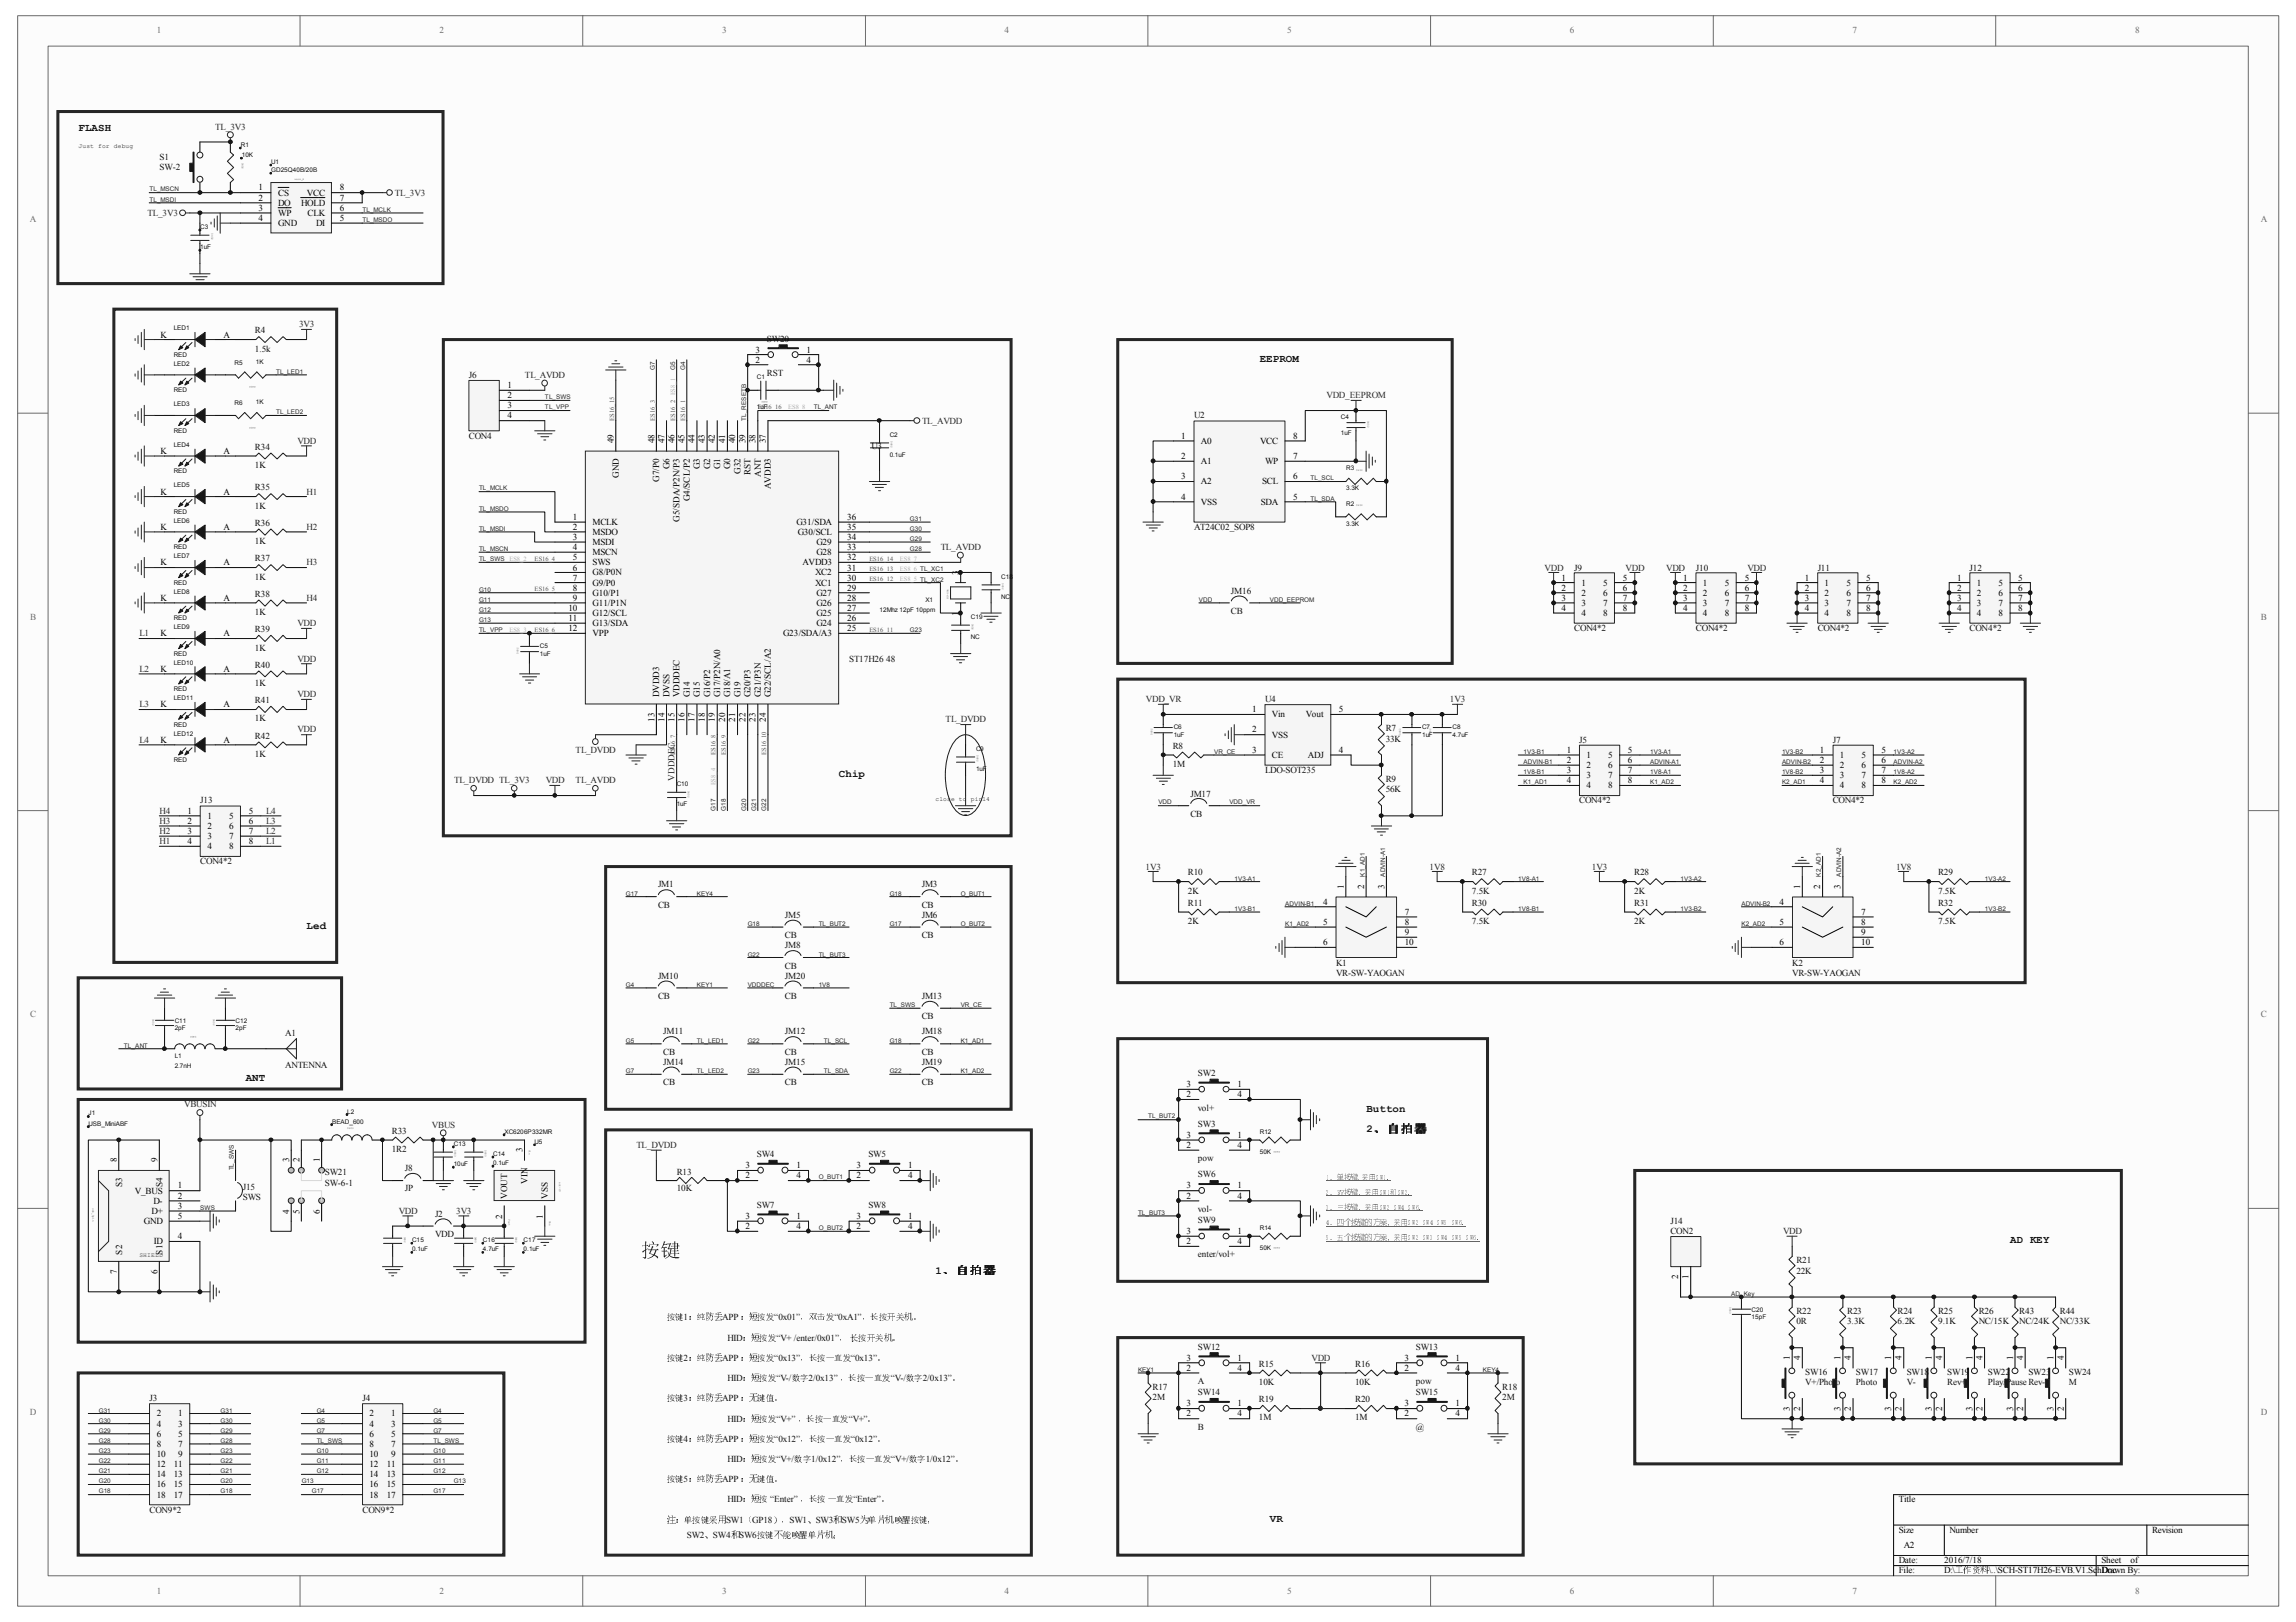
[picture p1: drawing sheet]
<svg xmlns="http://www.w3.org/2000/svg" width="297mm" height="210mm" viewBox="0 0 297 210" stroke-linecap="round" stroke-linejoin="round" font-family="sans-serif">
<defs><g id="words">
<text font-size="2.5" fill="#1c1c1c" x="83" y="162.7">按按</text>
<g font-size="1.4" fill="#0e0e0e">
<text x="10.2" y="16.9">FLASH</text>
<text x="163" y="46.8">EEPROM</text>
<text x="108.5" y="100.6">Chip</text>
<text x="39.7" y="120.3">Led</text>
<text x="31.8" y="139.9">ANT</text>
<text x="176.8" y="143.8">Button</text>
<text x="176.8" y="146.5">2、自自自</text>
<text x="260" y="160.9">AD KEY</text>
<text x="121" y="164.8">1、自自自</text>
<text x="164.3" y="196.9">VR</text>
</g>
<g font-size="1.2" fill="#696969">
<text x="20.3" y="4.3">1</text>
<text x="56.9" y="4.3">2</text>
<text x="93.4" y="4.3">3</text>
<text x="130" y="4.3">4</text>
<text x="166.5" y="4.3">5</text>
<text x="203.1" y="4.3">6</text>
<text x="239.6" y="4.3">7</text>
<text x="276.2" y="4.3">8</text>
<text x="3.8" y="28.7">A</text>
<text x="292.5" y="28.7">A</text>
<text x="3.9" y="80.2">B</text>
<text x="292.5" y="80.2">B</text>
<text x="3.9" y="131.7">C</text>
<text x="292.5" y="131.7">C</text>
<text x="3.8" y="183.1">D</text>
<text x="292.5" y="183.1">D</text>
<text x="20.3" y="206.2">1</text>
<text x="56.9" y="206.2">2</text>
<text x="93.4" y="206.2">3</text>
<text x="130" y="206.2">4</text>
<text x="166.5" y="206.2">5</text>
<text x="203.1" y="206.2">6</text>
<text x="239.6" y="206.2">7</text>
<text x="276.2" y="206.2">8</text>
</g>
<g font-size="1.2" fill="#262626">
<text x="27.9" y="16.8">TL_3V3</text>
<text x="19.1" y="27.9">TL_3V3</text>
<text x="51.1" y="25.3">TL_3V3</text>
<text x="38.7" y="42.4">3V3</text>
<text x="67.9" y="48.9">TL_AVDD</text>
<text x="171.6" y="51.5">VDD_EEPROM</text>
<text x="38.5" y="57.4">VDD</text>
<text x="119.3" y="54.8">TL_AVDD</text>
<text x="39.7" y="64">H1</text>
<text x="39.7" y="68.6">H2</text>
<text x="121.7" y="71.2">TL_AVDD</text>
<text x="39.7" y="73.2">H3</text>
<text x="39.7" y="77.8">H4</text>
<text x="199.8" y="73.8">VDD</text>
<text x="210.3" y="73.8">VDD</text>
<text x="215.6" y="73.8">VDD</text>
<text x="226.1" y="73.8">VDD</text>
<text x="18" y="82.3">L1</text>
<text x="38.5" y="81">VDD</text>
<text x="18" y="87">L2</text>
<text x="38.5" y="85.6">VDD</text>
<text x="18" y="91.5">L3</text>
<text x="38.5" y="90.2">VDD</text>
<text x="38.5" y="94.8">VDD</text>
<text x="122.3" y="93.5">TL_DVDD</text>
<text x="148.2" y="90.9">VDD_VR</text>
<text x="187.6" y="90.9">1V3</text>
<text x="18" y="96.1">L4</text>
<text x="58.8" y="101.3">TL_DVDD TL_3V3</text>
<text x="70.6" y="101.3">VDD</text>
<text x="74.5" y="97.4">TL_DVDD</text>
<text x="74.5" y="101.3">TL_AVDD</text>
<text x="87.2" y="101" transform="rotate(-90 87.2 101)">VDDDEC</text>
<text x="20.7" y="107.9">H2</text>
<text x="20.7" y="106.6">H3</text>
<text x="20.7" y="105.3">H4</text>
<text x="34.4" y="107.9">L2</text>
<text x="34.4" y="106.6">L3</text>
<text x="34.4" y="105.3">L4</text>
<text x="20.7" y="109.2">H1</text>
<text x="34.4" y="109.2">L1</text>
<text x="148.2" y="112.5">1V3</text>
<text x="185" y="112.5">1V8</text>
<text x="205.9" y="112.5">1V3</text>
<text x="245.3" y="112.5">1V8</text>
<text x="23.8" y="143.3">VBUSIN</text>
<text x="55.9" y="145.9">VBUS</text>
<text x="82.3" y="148.5">TL_DVDD</text>
<text x="51.6" y="157.1">VDD</text>
<text x="59" y="157.1">3V3</text>
<text x="230.7" y="159.7">VDD</text>
<text x="169.7" y="176.1">VDD</text>
</g>
<g font-size="1.2" fill="#0e0e0e">
<text x="20.7" y="20.7">S1</text>
<text x="20.7" y="22.1">SW-2</text>
<text x="33" y="43.1">R4</text>
<text x="33" y="45.5">1.5k</text>
<text x="99.2" y="44.2">SW20</text>
<text x="60.7" y="48.9">J6</text>
<text x="99.2" y="48.6">RST</text>
<text x="33" y="58.2">R34</text>
<text x="60.7" y="56.8">CON4</text>
<text x="112.7" y="58.1">U3</text>
<text x="154.5" y="54.1">U2</text>
<text x="33" y="60.6">1K</text>
<text x="33" y="63.5">R35</text>
<text x="33" y="65.8">1K</text>
<text x="33" y="68.1">R36</text>
<text x="33" y="70.4">1K</text>
<text x="154.5" y="68.6">AT24C02_SOP8</text>
<text x="33" y="72.6">R37</text>
<text x="33" y="75">1K</text>
<text x="33" y="77.2">R38</text>
<text x="159.3" y="76.8">JM16</text>
<text x="203.7" y="73.8">J9</text>
<text x="219.4" y="73.8">J10</text>
<text x="235.2" y="73.8">J11</text>
<text x="254.8" y="73.8">J12</text>
<text x="33" y="79.6">1K</text>
<text x="33" y="81.8">R39</text>
<text x="159.3" y="79.5">CB</text>
<text x="203.7" y="81.7">CON4*2</text>
<text x="219.4" y="81.7">CON4*2</text>
<text x="235.2" y="81.7">CON4*2</text>
<text x="254.8" y="81.7">CON4*2</text>
<text x="33" y="84.2">1K</text>
<text x="33" y="86.4">R40</text>
<text x="33" y="88.8">1K</text>
<text x="109.9" y="85.6">ST17H26 48</text>
<text x="33" y="91">R41</text>
<text x="33" y="93.3">1K</text>
<text x="33" y="95.6">R42</text>
<text x="163.7" y="90.9">U4</text>
<text x="179.3" y="94.7">R7</text>
<text x="179.3" y="96">33K</text>
<text x="33" y="98">1K</text>
<text x="151.7" y="96.9">R8</text>
<text x="151.7" y="99.3">1M</text>
<text x="163.7" y="100">LDO-SOT235</text>
<text x="179.3" y="101.2">R9</text>
<text x="204.3" y="96.1">J5</text>
<text x="237.1" y="96.1">J7</text>
<text x="25.9" y="104">J13</text>
<text x="154" y="103.1">JM17</text>
<text x="154" y="105.7">CB</text>
<text x="179.3" y="102.5">56K</text>
<text x="204.3" y="104">CON4*2</text>
<text x="237.1" y="104">CON4*2</text>
<text x="25.9" y="111.8">CON4*2</text>
<text x="153.7" y="113.3">R10</text>
<text x="190.4" y="113.3">R27</text>
<text x="211.4" y="113.3">R28</text>
<text x="250.7" y="113.3">R29</text>
<text x="85.1" y="114.9">JM1</text>
<text x="85.1" y="117.5">CB</text>
<text x="101.6" y="118.8">JM5</text>
<text x="119.2" y="114.9">JM3</text>
<text x="119.2" y="117.5">CB</text>
<text x="119.2" y="118.8">JM6</text>
<text x="153.7" y="115.7">2K</text>
<text x="153.7" y="117.2">R11</text>
<text x="153.7" y="119.6">2K</text>
<text x="190.4" y="115.7">7.5K</text>
<text x="190.4" y="117.2">R30</text>
<text x="190.4" y="119.6">7.5K</text>
<text x="211.4" y="115.7">2K</text>
<text x="211.4" y="117.2">R31</text>
<text x="211.4" y="119.6">2K</text>
<text x="250.7" y="115.7">7.5K</text>
<text x="250.7" y="117.2">R32</text>
<text x="250.7" y="119.6">7.5K</text>
<text x="101.6" y="121.4">CB</text>
<text x="101.6" y="122.7">JM8</text>
<text x="101.6" y="125.3">CB</text>
<text x="119.2" y="121.4">CB</text>
<text x="172.8" y="125">K1</text>
<text x="231.9" y="125">K2</text>
<text x="85.1" y="126.7">JM10</text>
<text x="85.1" y="129.3">CB</text>
<text x="101.6" y="126.7">JM20</text>
<text x="101.6" y="129.3">CB</text>
<text x="119.2" y="129.3">JM13</text>
<text x="119.2" y="131.9">CB</text>
<text x="172.8" y="126.3">VR-SW-YAOGAN</text>
<text x="231.9" y="126.3">VR-SW-YAOGAN</text>
<text x="36.9" y="134">A1</text>
<text x="85.8" y="133.9">JM11</text>
<text x="85.8" y="136.5">CB</text>
<text x="85.8" y="137.8">JM14</text>
<text x="101.6" y="133.9">JM12</text>
<text x="101.6" y="136.5">CB</text>
<text x="101.6" y="137.8">JM15</text>
<text x="119.2" y="133.9">JM18</text>
<text x="119.2" y="136.5">CB</text>
<text x="119.2" y="137.8">JM19</text>
<text x="36.9" y="138.2">ANTENNA</text>
<text x="85.8" y="140.4">CB</text>
<text x="101.6" y="140.4">CB</text>
<text x="119.2" y="140.4">CB</text>
<text x="155" y="139.2">SW2</text>
<text x="155" y="143.7">vol+</text>
<text x="50.7" y="146.7">R33</text>
<text x="50.7" y="149.1">1R2</text>
<text x="97.9" y="149.7">SW4</text>
<text x="112.3" y="149.7">SW5</text>
<text x="155" y="145.8">SW3</text>
<text x="31.4" y="154">J15</text>
<text x="31.4" y="155.3">SWS</text>
<text x="42" y="152.1">SW21</text>
<text x="42" y="153.4">SW-6-1</text>
<text x="52.4" y="151.6">J8</text>
<text x="52.4" y="154.2">JP</text>
<text x="87.5" y="152.1">R13</text>
<text x="87.5" y="154.2">10K</text>
<text x="155" y="150.3">pow</text>
<text x="155" y="152.4">SW6</text>
<text x="56.3" y="157.5">J2</text>
<text x="56.3" y="160.1">VDD</text>
<text x="97.9" y="156.3">SW7</text>
<text x="112.3" y="156.3">SW8</text>
<text x="155" y="156.8">vol-</text>
<text x="155" y="158.3">SW9</text>
<text x="216.1" y="158.4">J14</text>
<text x="216.1" y="159.7">CON2</text>
<text x="155" y="162.7">enter/vol+</text>
<text x="232.4" y="163.5">R21</text>
<text x="232.4" y="164.8">22K</text>
<text x="94.1" y="173.5">HID：短单短“V+ /enter/0x01”） 长单长长为。</text>
<text x="232.4" y="170.1">R22</text>
<text x="232.4" y="171.4">0R</text>
<text x="239" y="170.1">R23</text>
<text x="239" y="171.4">3.3K</text>
<text x="245.5" y="170.1">R24</text>
<text x="245.5" y="171.4">6.2K</text>
<text x="250.7" y="170.1">R25</text>
<text x="250.7" y="171.4">9.1K</text>
<text x="256" y="171.4">NC/15K</text>
<text x="256" y="170.1">R26</text>
<text x="261.2" y="171.4">NC/24K</text>
<text x="261.2" y="170.1">R43</text>
<text x="266.5" y="171.4">NC/33K</text>
<text x="266.5" y="170.1">R44</text>
<text x="94.1" y="178.7">HID：短单短“V-/数数2/0x13” ）长单一一短“V-/数数2/0x13”。</text>
<text x="149.1" y="179.9">R17</text>
<text x="155" y="174.7">SW12</text>
<text x="155" y="179.1">A</text>
<text x="162.9" y="176.9">R15</text>
<text x="162.9" y="179.2">10K</text>
<text x="175.3" y="176.9">R16</text>
<text x="175.3" y="179.2">10K</text>
<text x="183.2" y="179.1">pow</text>
<text x="183.2" y="174.7">SW13</text>
<text x="194.3" y="179.9">R18</text>
<text x="233.5" y="177.9">SW16</text>
<text x="233.5" y="179.2">V+/Photo</text>
<text x="240.1" y="177.9">SW17</text>
<text x="240.1" y="179.2">Photo</text>
<text x="246.7" y="177.9">SW18</text>
<text x="246.7" y="179.2">V-</text>
<text x="251.9" y="177.9">SW19</text>
<text x="251.9" y="179.2">Rev+</text>
<text x="257.2" y="177.9">SW22</text>
<text x="257.2" y="179.2">Play/PauseRev-</text>
<text x="262.4" y="177.9">SW23</text>
<text x="267.7" y="177.9">SW24</text>
<text x="267.7" y="179.2">M</text>
<text x="19.3" y="181.4">J3</text>
<text x="46.9" y="181.4">J4</text>
<text x="94.1" y="184">HID：短单短“V+” ）长单一一短“V+”。</text>
<text x="149.1" y="181.2">2M</text>
<text x="155" y="180.6">SW14</text>
<text x="155" y="185">B</text>
<text x="162.9" y="181.5">R19</text>
<text x="162.9" y="183.8">1M</text>
<text x="175.3" y="181.5">R20</text>
<text x="175.3" y="183.8">1M</text>
<text x="183.2" y="180.6">SW15</text>
<text x="183.2" y="185">@</text>
<text x="194.3" y="181.2">2M</text>
<text x="94.1" y="189.2">HID：短单短“V+/数数1/0x12”）长单一一短“V+/数数1/0x12”。</text>
<text x="19.3" y="195.7">CON9*2</text>
<text x="46.9" y="195.7">CON9*2</text>
<text x="94.1" y="194.4">HID：短单 “Enter” ）长单 一一短“Enter”。</text>
<text x="88.9" y="199.1">SW2、SW4和SW6单单按按为为单为为；</text>
</g>
<g font-size="1.2">
<text x="33.4" y="24.6">1</text>
<text x="33.4" y="26">2</text>
<text x="33.4" y="27.3">3</text>
<text x="33.4" y="28.6">4</text>
<text x="36" y="25.3">CS</text>
<text x="36" y="26.6">DO</text>
<text x="36" y="27.9">WP</text>
<text x="36" y="29.3">GND</text>
<text x="38.9" y="26.6">HOLD</text>
<text x="39.7" y="25.3">VCC</text>
<text x="39.8" y="27.9">CLK</text>
<text x="40.9" y="29.3">DI</text>
<text x="44" y="26">7</text>
<text x="44" y="27.3">6</text>
<text x="44" y="28.6">5</text>
<text x="44" y="24.6">8</text>
<text x="20.8" y="43.7">K</text>
<text x="28.9" y="43.7">A</text>
<text x="97.7" y="46.9">2</text>
<text x="97.7" y="45.6">3</text>
<text x="104.3" y="45.6">1</text>
<text x="104.3" y="46.9">4</text>
<text x="65.7" y="50.2">1</text>
<text x="65.7" y="51.5">2</text>
<text x="65.7" y="52.8">3</text>
<text x="20.8" y="58.8">K</text>
<text x="28.9" y="58.8">A</text>
<text x="65.7" y="54.1">4</text>
<text x="79.4" y="57.3" transform="rotate(-90 79.4 57.3)">49</text>
<text x="84.7" y="57.3" transform="rotate(-90 84.7 57.3)">48</text>
<text x="86" y="57.3" transform="rotate(-90 86 57.3)">47</text>
<text x="87.2" y="57.3" transform="rotate(-90 87.2 57.3)">46</text>
<text x="88.6" y="57.3" transform="rotate(-90 88.6 57.3)">45</text>
<text x="89.9" y="57.3" transform="rotate(-90 89.9 57.3)">44</text>
<text x="91.2" y="57.3" transform="rotate(-90 91.2 57.3)">43</text>
<text x="92.5" y="57.3" transform="rotate(-90 92.5 57.3)">42</text>
<text x="93.8" y="57.3" transform="rotate(-90 93.8 57.3)">41</text>
<text x="95.1" y="57.3" transform="rotate(-90 95.1 57.3)">40</text>
<text x="96.4" y="57.3" transform="rotate(-90 96.4 57.3)">39</text>
<text x="97.7" y="57.3" transform="rotate(-90 97.7 57.3)">38</text>
<text x="99.1" y="57.3" transform="rotate(-90 99.1 57.3)">37</text>
<text x="152.8" y="56.8">1</text>
<text x="152.8" y="59.4">2</text>
<text x="155.4" y="57.4">A0</text>
<text x="163" y="57.4">VCC</text>
<text x="167.3" y="56.8">8</text>
<text x="167.3" y="59.4">7</text>
<text x="20.8" y="64">K</text>
<text x="28.9" y="64">A</text>
<text x="80" y="61.8" transform="rotate(-90 80 61.8)">GND</text>
<text x="85.3" y="62.4" transform="rotate(-90 85.3 62.4)">G7/P0</text>
<text x="86.6" y="60.7" transform="rotate(-90 86.6 60.7)">G6</text>
<text x="89.2" y="64.9" transform="rotate(-90 89.2 64.9)">G4/SCL/P2</text>
<text x="90.5" y="60.7" transform="rotate(-90 90.5 60.7)">G3</text>
<text x="91.9" y="60.7" transform="rotate(-90 91.9 60.7)">G2</text>
<text x="93.2" y="60.7" transform="rotate(-90 93.2 60.7)">G1</text>
<text x="94.5" y="60.7" transform="rotate(-90 94.5 60.7)">G0</text>
<text x="95.8" y="61.3" transform="rotate(-90 95.8 61.3)">G32</text>
<text x="97.1" y="61.5" transform="rotate(-90 97.1 61.5)">RST</text>
<text x="98.4" y="61.7" transform="rotate(-90 98.4 61.7)">ANT</text>
<text x="99.7" y="63.3" transform="rotate(-90 99.7 63.3)">AVDD3</text>
<text x="152.8" y="62">3</text>
<text x="152.8" y="64.6">4</text>
<text x="155.4" y="60.1">A1</text>
<text x="155.4" y="62.7">A2</text>
<text x="155.4" y="65.3">VSS</text>
<text x="163.1" y="65.3">SDA</text>
<text x="163.3" y="62.7">SCL</text>
<text x="163.7" y="60.1">WP</text>
<text x="167.3" y="64.6">5</text>
<text x="167.3" y="62">6</text>
<text x="20.8" y="68.6">K</text>
<text x="28.9" y="68.6">A</text>
<text x="74.1" y="67.3">1</text>
<text x="74.1" y="68.6">2</text>
<text x="74.1" y="69.9">3</text>
<text x="74.1" y="71.2">4</text>
<text x="76.7" y="67.9">MCLK</text>
<text x="76.7" y="69.3">MSDO</text>
<text x="76.7" y="70.5">MSDI</text>
<text x="76.7" y="71.8">MSCN</text>
<text x="87.9" y="67.5" transform="rotate(-90 87.9 67.5)">G5/SDA/P2N/P3</text>
<text x="103" y="67.9">G31/SDA</text>
<text x="103.2" y="69.3">G30/SCL</text>
<text x="105.6" y="70.5">G29</text>
<text x="105.6" y="71.8">G28</text>
<text x="109.6" y="67.3">36</text>
<text x="109.6" y="68.6">35</text>
<text x="109.6" y="69.9">34</text>
<text x="109.6" y="71.2">33</text>
<text x="20.8" y="73.2">K</text>
<text x="20.8" y="77.8">K</text>
<text x="28.9" y="73.2">A</text>
<text x="28.9" y="77.8">A</text>
<text x="74.1" y="72.5">5</text>
<text x="74.1" y="73.8">6</text>
<text x="74.1" y="75.1">7</text>
<text x="74.1" y="76.5">8</text>
<text x="74.1" y="77.8">9</text>
<text x="76.7" y="73.2">SWS</text>
<text x="76.7" y="74.5">G8/P0N</text>
<text x="76.7" y="75.8">G9/P0</text>
<text x="76.7" y="77.1">G10/P1</text>
<text x="103.8" y="73.2">AVDD3</text>
<text x="105.4" y="74.5">XC2</text>
<text x="105.4" y="75.8">XC1</text>
<text x="105.6" y="77.1">G27</text>
<text x="109.6" y="73.8">31</text>
<text x="109.6" y="75.1">30</text>
<text x="109.6" y="76.5">29</text>
<text x="109.6" y="77.8">28</text>
<text x="109.6" y="72.5">32</text>
<text x="124" y="74.4" transform="rotate(-90 124 74.4)">3</text>
<text x="202" y="75.1">1</text>
<text x="202" y="76.5">2</text>
<text x="202" y="77.8">3</text>
<text x="204.6" y="75.8">1</text>
<text x="204.6" y="77.1">2</text>
<text x="207.4" y="75.8">5</text>
<text x="207.4" y="77.1">6</text>
<text x="210" y="75.1">5</text>
<text x="210" y="76.5">6</text>
<text x="210" y="77.8">7</text>
<text x="217.8" y="75.1">1</text>
<text x="217.8" y="76.5">2</text>
<text x="217.8" y="77.8">3</text>
<text x="220.3" y="75.8">1</text>
<text x="220.3" y="77.1">2</text>
<text x="223.1" y="75.8">5</text>
<text x="223.1" y="77.1">6</text>
<text x="225.7" y="75.1">5</text>
<text x="225.7" y="76.5">6</text>
<text x="225.7" y="77.8">7</text>
<text x="233.5" y="75.1">1</text>
<text x="233.5" y="76.5">2</text>
<text x="233.5" y="77.8">3</text>
<text x="236" y="75.8">1</text>
<text x="236" y="77.1">2</text>
<text x="238.9" y="75.8">5</text>
<text x="238.9" y="77.1">6</text>
<text x="241.4" y="75.1">5</text>
<text x="241.4" y="76.5">6</text>
<text x="241.4" y="77.8">7</text>
<text x="253.2" y="75.1">1</text>
<text x="253.2" y="76.5">2</text>
<text x="253.2" y="77.8">3</text>
<text x="255.7" y="75.8">1</text>
<text x="255.7" y="77.1">2</text>
<text x="258.6" y="75.8">5</text>
<text x="258.6" y="77.1">6</text>
<text x="261.1" y="75.1">5</text>
<text x="261.1" y="76.5">6</text>
<text x="261.1" y="77.8">7</text>
<text x="20.8" y="82.3">K</text>
<text x="28.9" y="82.3">A</text>
<text x="73.5" y="79.1">10</text>
<text x="73.5" y="80.4">11</text>
<text x="73.5" y="81.7">12</text>
<text x="76.7" y="78.4">G11/P1N</text>
<text x="76.7" y="79.7">G12/SCL</text>
<text x="76.7" y="81">G13/SDA</text>
<text x="76.7" y="82.3">VPP</text>
<text x="101.3" y="82.3">G23/SDA/A3</text>
<text x="105.6" y="81">G24</text>
<text x="105.6" y="79.7">G25</text>
<text x="105.6" y="78.4">G26</text>
<text x="109.6" y="81.7">25</text>
<text x="109.6" y="80.4">26</text>
<text x="109.6" y="79.1">27</text>
<text x="124" y="79.7" transform="rotate(-90 124 79.7)">1</text>
<text x="202" y="79.1">4</text>
<text x="204.6" y="78.4">3</text>
<text x="204.6" y="79.7">4</text>
<text x="207.4" y="78.4">7</text>
<text x="207.4" y="79.7">8</text>
<text x="210" y="79.1">8</text>
<text x="217.8" y="79.1">4</text>
<text x="220.3" y="78.4">3</text>
<text x="220.3" y="79.7">4</text>
<text x="223.1" y="78.4">7</text>
<text x="223.1" y="79.7">8</text>
<text x="225.7" y="79.1">8</text>
<text x="233.5" y="79.1">4</text>
<text x="236" y="78.4">3</text>
<text x="236" y="79.7">4</text>
<text x="238.9" y="78.4">7</text>
<text x="238.9" y="79.7">8</text>
<text x="241.4" y="79.1">8</text>
<text x="253.2" y="79.1">4</text>
<text x="255.7" y="78.4">3</text>
<text x="255.7" y="79.7">4</text>
<text x="258.6" y="78.4">7</text>
<text x="258.6" y="79.7">8</text>
<text x="261.1" y="79.1">8</text>
<text x="20.8" y="87">K</text>
<text x="28.9" y="87">A</text>
<text x="20.8" y="91.5">K</text>
<text x="28.9" y="91.5">A</text>
<text x="84.7" y="93.4" transform="rotate(-90 84.7 93.4)">13</text>
<text x="85.3" y="90.3" transform="rotate(-90 85.3 90.3)">DVDD3</text>
<text x="86" y="93.4" transform="rotate(-90 86 93.4)">14</text>
<text x="86.6" y="90.3" transform="rotate(-90 86.6 90.3)">DVSS</text>
<text x="87.2" y="93.4" transform="rotate(-90 87.2 93.4)">15</text>
<text x="87.9" y="90.3" transform="rotate(-90 87.9 90.3)">VDDDEC</text>
<text x="88.6" y="93.4" transform="rotate(-90 88.6 93.4)">16</text>
<text x="89.2" y="90.3" transform="rotate(-90 89.2 90.3)">G14</text>
<text x="89.9" y="93.4" transform="rotate(-90 89.9 93.4)">17</text>
<text x="90.5" y="90.3" transform="rotate(-90 90.5 90.3)">G15</text>
<text x="91.2" y="93.4" transform="rotate(-90 91.2 93.4)">18</text>
<text x="91.9" y="90.3" transform="rotate(-90 91.9 90.3)">G16/P2</text>
<text x="92.5" y="93.4" transform="rotate(-90 92.5 93.4)">19</text>
<text x="93.2" y="90.3" transform="rotate(-90 93.2 90.3)">G17/P2N/A0</text>
<text x="93.8" y="93.4" transform="rotate(-90 93.8 93.4)">20</text>
<text x="94.5" y="90.3" transform="rotate(-90 94.5 90.3)">G18/A1</text>
<text x="95.1" y="93.4" transform="rotate(-90 95.1 93.4)">21</text>
<text x="95.8" y="90.3" transform="rotate(-90 95.8 90.3)">G19</text>
<text x="96.4" y="93.4" transform="rotate(-90 96.4 93.4)">22</text>
<text x="97.1" y="90.3" transform="rotate(-90 97.1 90.3)">G20/P3</text>
<text x="97.7" y="93.4" transform="rotate(-90 97.7 93.4)">23</text>
<text x="98.4" y="90.3" transform="rotate(-90 98.4 90.3)">G21/P3N</text>
<text x="99.1" y="93.4" transform="rotate(-90 99.1 93.4)">24</text>
<text x="99.7" y="90.3" transform="rotate(-90 99.7 90.3)">G22/SCL/A2</text>
<text x="162" y="92.2">1</text>
<text x="162" y="94.8">2</text>
<text x="164.5" y="92.8">Vin</text>
<text x="164.5" y="95.5">VSS</text>
<text x="168.9" y="92.8">Vout</text>
<text x="173.2" y="92.2">5</text>
<text x="20.8" y="96.1">K</text>
<text x="28.9" y="96.1">A</text>
<text x="162" y="97.4">3</text>
<text x="164.5" y="98.1">CE</text>
<text x="169.2" y="98.1">ADJ</text>
<text x="173.2" y="97.4">4</text>
<text x="202.7" y="97.4">1</text>
<text x="202.7" y="98.7">2</text>
<text x="202.7" y="100">3</text>
<text x="202.7" y="101.3">4</text>
<text x="205.2" y="98.1">1</text>
<text x="205.2" y="99.4">2</text>
<text x="205.2" y="100.7">3</text>
<text x="208.1" y="98.1">5</text>
<text x="208.1" y="99.4">6</text>
<text x="208.1" y="100.7">7</text>
<text x="210.6" y="97.4">5</text>
<text x="210.6" y="98.7">6</text>
<text x="210.6" y="100">7</text>
<text x="210.6" y="101.3">8</text>
<text x="235.5" y="97.4">1</text>
<text x="235.5" y="98.7">2</text>
<text x="235.5" y="100">3</text>
<text x="235.5" y="101.3">4</text>
<text x="238" y="98.1">1</text>
<text x="238" y="99.4">2</text>
<text x="238" y="100.7">3</text>
<text x="240.8" y="98.1">5</text>
<text x="240.8" y="99.4">6</text>
<text x="240.8" y="100.7">7</text>
<text x="243.4" y="97.4">5</text>
<text x="243.4" y="98.7">6</text>
<text x="243.4" y="100">7</text>
<text x="243.4" y="101.3">8</text>
<text x="24.3" y="105.3">1</text>
<text x="24.3" y="106.6">2</text>
<text x="24.3" y="107.9">3</text>
<text x="26.8" y="106">1</text>
<text x="26.8" y="107.3">2</text>
<text x="29.6" y="106">5</text>
<text x="29.6" y="107.3">6</text>
<text x="32.2" y="105.3">5</text>
<text x="32.2" y="106.6">6</text>
<text x="32.2" y="107.9">7</text>
<text x="205.2" y="102">4</text>
<text x="208.1" y="102">8</text>
<text x="238" y="102">4</text>
<text x="240.8" y="102">8</text>
<text x="24.3" y="109.2">4</text>
<text x="26.8" y="108.6">3</text>
<text x="26.8" y="109.9">4</text>
<text x="29.6" y="108.6">7</text>
<text x="29.6" y="109.9">8</text>
<text x="32.2" y="109.2">8</text>
<text x="171.2" y="117.1">4</text>
<text x="171.2" y="119.7">5</text>
<text x="173.9" y="115" transform="rotate(-90 173.9 115)">1</text>
<text x="176.5" y="115" transform="rotate(-90 176.5 115)">2</text>
<text x="179.1" y="115" transform="rotate(-90 179.1 115)">3</text>
<text x="181.7" y="118.4">7</text>
<text x="181.7" y="119.7">8</text>
<text x="230.2" y="117.1">4</text>
<text x="230.2" y="119.7">5</text>
<text x="232.9" y="115" transform="rotate(-90 232.9 115)">1</text>
<text x="235.5" y="115" transform="rotate(-90 235.5 115)">2</text>
<text x="238.1" y="115" transform="rotate(-90 238.1 115)">3</text>
<text x="240.8" y="118.4">7</text>
<text x="240.8" y="119.7">8</text>
<text x="171.2" y="122.3">6</text>
<text x="181.7" y="121">9</text>
<text x="181.7" y="122.3">10</text>
<text x="230.2" y="122.3">6</text>
<text x="240.8" y="121">9</text>
<text x="240.8" y="122.3">10</text>
<text x="153.5" y="142">2</text>
<text x="153.5" y="140.7">3</text>
<text x="160.1" y="140.7">1</text>
<text x="160.1" y="142">4</text>
<text x="67.6" y="149.1" transform="rotate(-90 67.6 149.1)">3</text>
<text x="153.5" y="148.5">2</text>
<text x="153.5" y="147.2">3</text>
<text x="160.1" y="147.2">1</text>
<text x="160.1" y="148.5">4</text>
<text x="15.1" y="150.4" transform="rotate(-90 15.1 150.4)">8</text>
<text x="15.8" y="153.7" transform="rotate(-90 15.8 153.7)">S3</text>
<text x="17.4" y="154.5">V_BUS</text>
<text x="19.9" y="155.8">D-</text>
<text x="20.4" y="150.4" transform="rotate(-90 20.4 150.4)">9</text>
<text x="21" y="153.7" transform="rotate(-90 21 153.7)">S4</text>
<text x="23" y="155.1">2</text>
<text x="23" y="153.8">1</text>
<text x="37.4" y="150.4" transform="rotate(-90 37.4 150.4)">3</text>
<text x="38.7" y="150.4" transform="rotate(-90 38.7 150.4)">2</text>
<text x="41.4" y="150.4" transform="rotate(-90 41.4 150.4)">1</text>
<text x="65.6" y="155.2" transform="rotate(-90 65.6 155.2)">VOUT</text>
<text x="68.2" y="153.2" transform="rotate(-90 68.2 153.2)">VIN</text>
<text x="70.9" y="155.2" transform="rotate(-90 70.9 155.2)">VSS</text>
<text x="96.4" y="152.5">2</text>
<text x="96.4" y="151.2">3</text>
<text x="103" y="151.2">1</text>
<text x="103" y="152.5">4</text>
<text x="110.8" y="152.5">2</text>
<text x="110.8" y="151.2">3</text>
<text x="117.5" y="151.2">1</text>
<text x="117.5" y="152.5">4</text>
<text x="153.5" y="155.1">2</text>
<text x="153.5" y="153.8">3</text>
<text x="160.1" y="153.8">1</text>
<text x="160.1" y="155.1">4</text>
<text x="18.6" y="158.4">GND</text>
<text x="19.6" y="157.1">D+</text>
<text x="19.9" y="161">ID</text>
<text x="23" y="160.4">4</text>
<text x="23" y="156.4">3</text>
<text x="23" y="157.7">5</text>
<text x="37.4" y="157.1" transform="rotate(-90 37.4 157.1)">4</text>
<text x="38.7" y="157.1" transform="rotate(-90 38.7 157.1)">5</text>
<text x="41.4" y="157.1" transform="rotate(-90 41.4 157.1)">6</text>
<text x="65" y="157.7" transform="rotate(-90 65 157.7)">2</text>
<text x="70.2" y="157.7" transform="rotate(-90 70.2 157.7)">1</text>
<text x="96.4" y="159">2</text>
<text x="96.4" y="157.7">3</text>
<text x="103" y="157.7">1</text>
<text x="103" y="159">4</text>
<text x="110.8" y="159">2</text>
<text x="110.8" y="157.7">3</text>
<text x="117.5" y="157.7">1</text>
<text x="117.5" y="159">4</text>
<text x="153.5" y="161">2</text>
<text x="153.5" y="159.7">3</text>
<text x="160.1" y="159.7">1</text>
<text x="160.1" y="161">4</text>
<text x="15.1" y="164.9" transform="rotate(-90 15.1 164.9)">7</text>
<text x="15.8" y="162.3" transform="rotate(-90 15.8 162.3)">S2</text>
<text x="20.4" y="164.9" transform="rotate(-90 20.4 164.9)">6</text>
<text x="21" y="162.3" transform="rotate(-90 21 162.3)">S1</text>
<text x="217.1" y="165.6" transform="rotate(-90 217.1 165.6)">2</text>
<text x="218.4" y="165.6" transform="rotate(-90 218.4 165.6)">1</text>
<text x="153.5" y="177.4">2</text>
<text x="153.5" y="176.1">3</text>
<text x="160.1" y="176.1">1</text>
<text x="160.1" y="177.4">4</text>
<text x="181.7" y="177.4">2</text>
<text x="181.7" y="176.1">3</text>
<text x="188.3" y="176.1">1</text>
<text x="188.3" y="177.4">4</text>
<text x="231.6" y="176" transform="rotate(-90 231.6 176)">1</text>
<text x="232.9" y="176" transform="rotate(-90 232.9 176)">4</text>
<text x="238.1" y="176" transform="rotate(-90 238.1 176)">1</text>
<text x="239.4" y="176" transform="rotate(-90 239.4 176)">4</text>
<text x="244.7" y="176" transform="rotate(-90 244.7 176)">1</text>
<text x="246" y="176" transform="rotate(-90 246 176)">4</text>
<text x="249.9" y="176" transform="rotate(-90 249.9 176)">1</text>
<text x="251.2" y="176" transform="rotate(-90 251.2 176)">4</text>
<text x="255.2" y="176" transform="rotate(-90 255.2 176)">1</text>
<text x="256.5" y="176" transform="rotate(-90 256.5 176)">4</text>
<text x="260.4" y="176" transform="rotate(-90 260.4 176)">1</text>
<text x="261.7" y="176" transform="rotate(-90 261.7 176)">4</text>
<text x="265.7" y="176" transform="rotate(-90 265.7 176)">1</text>
<text x="267" y="176" transform="rotate(-90 267 176)">4</text>
<text x="20.3" y="183.3">2</text>
<text x="20.3" y="184.6">4</text>
<text x="20.3" y="185.9">6</text>
<text x="23.1" y="183.3">1</text>
<text x="23.1" y="184.6">3</text>
<text x="23.1" y="185.9">5</text>
<text x="47.8" y="183.3">2</text>
<text x="47.8" y="184.6">4</text>
<text x="47.8" y="185.9">6</text>
<text x="50.6" y="183.3">1</text>
<text x="50.6" y="184.6">3</text>
<text x="50.6" y="185.9">5</text>
<text x="153.5" y="183.3">2</text>
<text x="153.5" y="182">3</text>
<text x="160.1" y="182">1</text>
<text x="160.1" y="183.3">4</text>
<text x="181.7" y="183.3">2</text>
<text x="181.7" y="182">3</text>
<text x="188.3" y="182">1</text>
<text x="188.3" y="183.3">4</text>
<text x="231.6" y="182.6" transform="rotate(-90 231.6 182.6)">3</text>
<text x="232.9" y="182.6" transform="rotate(-90 232.9 182.6)">2</text>
<text x="238.1" y="182.6" transform="rotate(-90 238.1 182.6)">3</text>
<text x="239.4" y="182.6" transform="rotate(-90 239.4 182.6)">2</text>
<text x="244.7" y="182.6" transform="rotate(-90 244.7 182.6)">3</text>
<text x="246" y="182.6" transform="rotate(-90 246 182.6)">2</text>
<text x="249.9" y="182.6" transform="rotate(-90 249.9 182.6)">3</text>
<text x="251.2" y="182.6" transform="rotate(-90 251.2 182.6)">2</text>
<text x="255.2" y="182.6" transform="rotate(-90 255.2 182.6)">3</text>
<text x="256.5" y="182.6" transform="rotate(-90 256.5 182.6)">2</text>
<text x="260.4" y="182.6" transform="rotate(-90 260.4 182.6)">3</text>
<text x="261.7" y="182.6" transform="rotate(-90 261.7 182.6)">2</text>
<text x="265.7" y="182.6" transform="rotate(-90 265.7 182.6)">3</text>
<text x="267" y="182.6" transform="rotate(-90 267 182.6)">2</text>
<text x="20.3" y="187.2">8</text>
<text x="20.3" y="188.6">10</text>
<text x="20.3" y="189.9">12</text>
<text x="20.3" y="191.2">14</text>
<text x="22.5" y="189.9">11</text>
<text x="22.5" y="191.2">13</text>
<text x="23.1" y="187.2">7</text>
<text x="23.1" y="188.6">9</text>
<text x="47.8" y="187.2">8</text>
<text x="47.8" y="188.6">10</text>
<text x="47.8" y="189.9">12</text>
<text x="47.8" y="191.2">14</text>
<text x="50" y="189.9">11</text>
<text x="50" y="191.2">13</text>
<text x="50.6" y="187.2">7</text>
<text x="50.6" y="188.6">9</text>
<text x="20.3" y="192.5">16</text>
<text x="20.3" y="193.8">18</text>
<text x="22.5" y="192.5">15</text>
<text x="22.5" y="193.8">17</text>
<text x="47.8" y="192.5">16</text>
<text x="47.8" y="193.8">18</text>
<text x="50" y="192.5">15</text>
<text x="50" y="193.8">17</text>
<text x="245.7" y="194.4">Title</text>
<text x="245.7" y="198.4">Size</text>
<text x="245.7" y="202.3">Date:</text>
<text x="245.7" y="203.6">File:</text>
<text x="246.3" y="200.4">A2</text>
<text x="251.5" y="202.3">2016/7/18</text>
<text x="251.5" y="203.6">D:\工工工工\..\SCH-ST17H26-EVB.V1.SchDoc</text>
<text x="252.2" y="198.4">Number</text>
<text x="271.9" y="202.3">Sheet</text>
<text x="272.7" y="203.6">rawn By:</text>
<text x="275.6" y="202.3">of</text>
<text x="278.4" y="198.4">Revision</text>
</g>
<g font-size="1.1" fill="#0e0e0e">
<text x="86.2" y="170.9">单单1：纯纯纯APP：短单短“0x01”）双双短“0xA1”）长单长长为。</text>
<text x="86.2" y="176.1">单单2：纯纯纯APP：短单短“0x13”）长单一一短“0x13”。</text>
<text x="86.2" y="181.4">单单3：纯纯纯APP：无单无。</text>
<text x="86.2" y="186.6">单单4：纯纯纯APP：短单短“0x12”）长单一一短“0x12”。</text>
<text x="86.2" y="191.8">单单5：纯纯纯APP：无单无。</text>
<text x="86.2" y="197.1">注：单单单单单SW1（GP18））SW1、SW3和SW5为单为为为为单单）</text>
</g>
<g font-size=".9" fill="#5f5f5f">
<text x="171.5" y="152.7">1、单按键,采用SW1.</text>
<text x="171.5" y="154.6">2、双按键，采用SW1和SW2.</text>
<text x="171.5" y="158.6">4、四个按键的方案，采用SW2 SW4 SW5 SW6.</text>
<text x="171.5" y="160.5">5、五个按键的方案，采用SW2 SW3 SW4 SW5 SW6.</text>
<text x="171.5" y="156.6">3、三按键，采用SW2 SW4 SW6.</text>
</g>
<g font-size=".8" fill="#0e0e0e">
<text x="10.2" y="19.1">Just for debug</text>
<text x="31.2" y="19">R1</text>
<text x="31.3" y="20.3">10K</text>
<text x="35.1" y="21.3">U1</text>
<text x="35.1" y="22.3">GD25Q40B/20B</text>
<text x="25.9" y="29.6">C3</text>
<text x="25.9" y="32.3">1uF</text>
<text x="22.5" y="47.3">LED2</text>
<text x="22.5" y="42.8">LED1</text>
<text x="22.5" y="46.1">RED</text>
<text x="30.3" y="47.2">R5</text>
<text x="33.1" y="47.1">1K</text>
<text x="22.5" y="50.8">RED</text>
<text x="22.5" y="52.6">LED3</text>
<text x="30.3" y="52.5">R6</text>
<text x="33.1" y="52.3">1K</text>
<text x="97.9" y="49">C1</text>
<text x="97.9" y="53">1uF</text>
<text x="22.5" y="56">RED</text>
<text x="22.5" y="57.8">LED4</text>
<text x="115.1" y="56.5">C2</text>
<text x="115.1" y="59.1">0.1uF</text>
<text x="173.5" y="54.3">C4</text>
<text x="173.5" y="56.3">1uF</text>
<text x="22.5" y="61.2">RED</text>
<text x="22.5" y="63.1">LED5</text>
<text x="174.2" y="60.8">R3</text>
<text x="174.2" y="63.5">3.3K</text>
<text x="174.2" y="65.4">R2</text>
<text x="22.5" y="66.5">RED</text>
<text x="22.5" y="67.6">LED6</text>
<text x="22.5" y="71.1">RED</text>
<text x="174.2" y="68.1">3.3K</text>
<text x="22.5" y="72.3">LED7</text>
<text x="22.5" y="75.6">RED</text>
<text x="22.5" y="76.8">LED8</text>
<text x="119.7" y="77.9">X1</text>
<text x="129.5" y="74.9">C18</text>
<text x="129.5" y="77.5">NC</text>
<text x="22.5" y="80.3">RED</text>
<text x="22.5" y="81.4">LED9</text>
<text x="69.8" y="83.9">C5</text>
<text x="113.8" y="79.2">12Mhz 12pF 10ppm</text>
<text x="125.6" y="80.1">C19</text>
<text x="125.6" y="82.7">NC</text>
<text x="22.5" y="84.8">RED</text>
<text x="22.5" y="86">LED10</text>
<text x="22.5" y="89.4">RED</text>
<text x="69.8" y="84.8">1uF</text>
<text x="22.5" y="90.6">LED11</text>
<text x="22.5" y="94">RED</text>
<text x="22.5" y="95.2">LED12</text>
<text x="151.8" y="94.4">C6</text>
<text x="151.8" y="95.3">1uF</text>
<text x="184" y="94.4">C7</text>
<text x="184" y="95.3">1uF</text>
<text x="187.9" y="94.4">C8</text>
<text x="187.9" y="95.3">4.7uF</text>
<text x="22.5" y="98.6">RED</text>
<text x="87.5" y="101.8">C10</text>
<text x="126.3" y="97.2">C9</text>
<text x="126.3" y="99.8">1uF</text>
<text x="87.5" y="104.4">1uF</text>
<text x="121" y="103.7">close to pin14</text>
<text x="22.6" y="136.9">L1</text>
<text x="22.6" y="132.4">C11</text>
<text x="22.6" y="133.3">2pF</text>
<text x="30.5" y="132.4">C12</text>
<text x="30.5" y="133.3">2pF</text>
<text x="22.6" y="138.2">2.7nH</text>
<text x="11.5" y="144.4">J1</text>
<text x="11.5" y="145.7">USB_MiniABF</text>
<text x="43" y="145.4">BEAD_600</text>
<text x="44.9" y="144.1">L2</text>
<text x="58.7" y="148.3">C13</text>
<text x="63.8" y="149.6">C14</text>
<text x="65.3" y="146.7">XC6206P332MR</text>
<text x="69.2" y="148">U5</text>
<text x="163" y="146.7">R12</text>
<text x="163" y="149.4">50K</text>
<text x="58.7" y="150.9">10uF</text>
<text x="63.8" y="150.8">0.1uF</text>
<text x="53.3" y="160.7">C15</text>
<text x="53.3" y="161.9">0.1uF</text>
<text x="62.5" y="160.7">C16</text>
<text x="62.5" y="161.9">4.7uF</text>
<text x="67.7" y="160.7">C17</text>
<text x="67.7" y="161.9">0.1uF</text>
<text x="163" y="159.2">R14</text>
<text x="163" y="161.8">50K</text>
<text x="226.6" y="169.8">C20</text>
<text x="226.6" y="170.7">15pF</text>
</g>
<g font-size=".8" fill="#262626">
<text x="19.3" y="26.1">TL_MSDI</text>
<text x="19.3" y="24.8">TL_MSCN</text>
<text x="46.9" y="28.7">TL_MSDO</text>
<text x="46.9" y="27.4">TL_MCLK</text>
<text x="84.7" y="47.9" transform="rotate(-90 84.7 47.9)">G7</text>
<text x="87.3" y="47.9" transform="rotate(-90 87.3 47.9)">G5</text>
<text x="88.6" y="47.9" transform="rotate(-90 88.6 47.9)">G4</text>
<text x="35.7" y="48.4">TL_LED1</text>
<text x="35.7" y="53.6">TL_LED2</text>
<text x="70.5" y="53">TL_VPP</text>
<text x="70.5" y="51.6">TL_SWS</text>
<text x="105.3" y="53">TL_ANT</text>
<text x="96.5" y="54.4" transform="rotate(-90 96.5 54.4)">TL_RESETB</text>
<text x="62" y="63.5">TL_MCLK</text>
<text x="169.5" y="64.8">TL_SDA</text>
<text x="169.5" y="62.1">TL_SCL</text>
<text x="62" y="66.1">TL_MSDO</text>
<text x="62" y="71.3">TL_MSCN</text>
<text x="62" y="68.7">TL_MSDI</text>
<text x="117.7" y="71.3">G28</text>
<text x="117.7" y="70">G29</text>
<text x="117.7" y="68.7">G30</text>
<text x="117.7" y="67.4">G31</text>
<text x="62" y="72.6">TL_SWS</text>
<text x="62" y="76.6">G10</text>
<text x="62" y="77.9">G11</text>
<text x="155.1" y="77.9">VDD</text>
<text x="164.3" y="77.9">VDD_EEPROM</text>
<text x="62" y="81.8">TL_VPP</text>
<text x="62" y="79.2">G12</text>
<text x="62" y="80.5">G13</text>
<text x="117.7" y="81.8">G23</text>
<text x="157.1" y="97.5">VR_CE</text>
<text x="197.1" y="98.8">ADVIN-B1</text>
<text x="197.1" y="101.5">K1_AD1</text>
<text x="197.1" y="97.5">1V3-B1</text>
<text x="197.1" y="100.2">1V8-B1</text>
<text x="213.5" y="98.8">ADVIN-A1</text>
<text x="213.5" y="101.5">K1_AD2</text>
<text x="213.5" y="97.5">1V3-A1</text>
<text x="213.5" y="100.2">1V8-A1</text>
<text x="230.5" y="98.8">ADVIN-B2</text>
<text x="230.5" y="101.5">K2_AD1</text>
<text x="230.5" y="97.5">1V3-B2</text>
<text x="230.5" y="100.2">1V8-B2</text>
<text x="245" y="101.5">K2_AD2</text>
<text x="245" y="98.8">ADVIN-A2</text>
<text x="245" y="97.5">1V3-A2</text>
<text x="245" y="100.2">1V8-A2</text>
<text x="92.6" y="104.9" transform="rotate(-90 92.6 104.9)">G17</text>
<text x="93.9" y="104.9" transform="rotate(-90 93.9 104.9)">G18</text>
<text x="96.5" y="104.9" transform="rotate(-90 96.5 104.9)">G20</text>
<text x="97.8" y="104.9" transform="rotate(-90 97.8 104.9)">G21</text>
<text x="99.1" y="104.9" transform="rotate(-90 99.1 104.9)">G22</text>
<text x="149.9" y="104.1">VDD</text>
<text x="159" y="104.1">VDD_VR</text>
<text x="159.7" y="114">1V3-A1</text>
<text x="176.6" y="113.5" transform="rotate(-90 176.6 113.5)">K1_AD1</text>
<text x="179.2" y="113.5" transform="rotate(-90 179.2 113.5)">ADVIN-A1</text>
<text x="196.4" y="114">1V8-A1</text>
<text x="217.4" y="114">1V3-A2</text>
<text x="235.6" y="113.5" transform="rotate(-90 235.6 113.5)">K2_AD1</text>
<text x="238.2" y="113.5" transform="rotate(-90 238.2 113.5)">ADVIN-A2</text>
<text x="256.8" y="114">1V3-A2</text>
<text x="81" y="115.9">G17</text>
<text x="90.2" y="115.9">KEY4</text>
<text x="96.7" y="119.8">G18</text>
<text x="105.9" y="119.8">TL_BUT2</text>
<text x="115.1" y="119.8">G17</text>
<text x="115.1" y="115.9">G18</text>
<text x="124.3" y="119.8">O_BUT2</text>
<text x="124.3" y="115.9">O_BUT1</text>
<text x="159.7" y="117.9">1V3-B1</text>
<text x="166.3" y="117.2">ADVIN-B1</text>
<text x="166.3" y="119.8">K1_AD2</text>
<text x="196.4" y="117.9">1V8-B1</text>
<text x="217.4" y="117.9">1V3-B2</text>
<text x="225.3" y="117.2">ADVIN-B2</text>
<text x="225.3" y="119.8">K2_AD2</text>
<text x="256.8" y="117.9">1V3-B2</text>
<text x="96.7" y="123.8">G22</text>
<text x="105.9" y="123.8">TL_BUT3</text>
<text x="81" y="127.7">G4</text>
<text x="90.2" y="127.7">KEY1</text>
<text x="96.7" y="127.7">VDDDEC</text>
<text x="105.9" y="127.7">1V8</text>
<text x="115.1" y="130.3">TL_SWS</text>
<text x="124.3" y="130.3">VR_CE</text>
<text x="16" y="135.6">TL_ANT</text>
<text x="81" y="134.9">G5</text>
<text x="90.2" y="134.9">TL_LED1</text>
<text x="96.7" y="134.9">G22</text>
<text x="106.6" y="134.9">TL_SCL</text>
<text x="115.1" y="134.9">G18</text>
<text x="124.3" y="134.9">K1_AD1</text>
<text x="81" y="138.9">G7</text>
<text x="90.2" y="138.9">TL_LED2</text>
<text x="96.7" y="138.9">G23</text>
<text x="106.6" y="138.9">TL_SDA</text>
<text x="115.1" y="138.9">G22</text>
<text x="124.3" y="138.9">K1_AD2</text>
<text x="148.5" y="144.7">TL_BUT2</text>
<text x="30.3" y="151.5" transform="rotate(-90 30.3 151.5)">TL_SWS</text>
<text x="105.9" y="152.6">O_BUT1</text>
<text x="25.9" y="156.5">SWS</text>
<text x="105.9" y="159.2">O_BUT2</text>
<text x="147.2" y="157.2">TL_BUT3</text>
<text x="224" y="167.7">AD_Key</text>
<text x="147.2" y="177.5">KEY1</text>
<text x="191.9" y="177.5">KEY4</text>
<text x="12.8" y="185.4">G29</text>
<text x="12.8" y="184.1">G30</text>
<text x="12.8" y="182.8">G31</text>
<text x="28.5" y="185.4">G29</text>
<text x="28.5" y="184.1">G30</text>
<text x="28.5" y="182.8">G31</text>
<text x="41" y="184.1">G5</text>
<text x="41" y="182.8">G4</text>
<text x="41" y="185.4">G7</text>
<text x="56.1" y="182.8">G4</text>
<text x="56.1" y="185.4">G7</text>
<text x="56.1" y="184.1">G5</text>
<text x="12.8" y="191.9">G20</text>
<text x="12.8" y="190.6">G21</text>
<text x="12.8" y="186.7">G28</text>
<text x="12.8" y="189.3">G22</text>
<text x="12.8" y="188">G23</text>
<text x="28.5" y="189.3">G22</text>
<text x="28.5" y="188">G23</text>
<text x="28.5" y="191.9">G20</text>
<text x="28.5" y="190.6">G21</text>
<text x="28.5" y="186.7">G28</text>
<text x="39" y="191.9">G13</text>
<text x="41" y="186.7">TL_SWS</text>
<text x="41" y="188">G10</text>
<text x="41" y="190.6">G12</text>
<text x="41" y="189.3">G11</text>
<text x="56.1" y="186.7">TL_SWS</text>
<text x="56.1" y="188">G10</text>
<text x="56.1" y="190.6">G12</text>
<text x="56.1" y="189.3">G11</text>
<text x="58.7" y="191.9">G13</text>
<text x="12.8" y="193.3">G18</text>
<text x="28.5" y="193.3">G18</text>
<text x="40.3" y="193.3">G17</text>
<text x="56.1" y="193.3">G17</text>
</g>
<g font-size=".8" fill="#aaa">
<text x="87.3" y="51.2" transform="rotate(-90 87.3 51.2)">ES8_1</text>
<text x="102" y="52.9">ES8_8</text>
<text x="65.9" y="72.6">ES8_2</text>
<text x="116.4" y="75.2">ES8_5 TL_XC2</text>
<text x="116.4" y="73.9">ES8_6 TL_XC1</text>
<text x="116.4" y="72.6">ES8_7</text>
<text x="65.9" y="81.8">ES8_3</text>
<text x="92.6" y="101.6" transform="rotate(-90 92.6 101.6)">ES8_4</text>
</g>
<g font-size=".8" fill="#4c4c4c">
<text x="98" y="52.9">ES16_16</text>
<text x="79.5" y="54.4" transform="rotate(-90 79.5 54.4)">ES16_15</text>
<text x="84.7" y="54.4" transform="rotate(-90 84.7 54.4)">ES16_3</text>
<text x="87.3" y="54.4" transform="rotate(-90 87.3 54.4)">ES16_2</text>
<text x="88.6" y="54.4" transform="rotate(-90 88.6 54.4)">ES16_1</text>
<text x="69.2" y="72.6">ES16_4</text>
<text x="69.2" y="76.5">ES16_5</text>
<text x="112.5" y="75.2">ES16_12</text>
<text x="112.5" y="73.9">ES16_13</text>
<text x="112.5" y="72.6">ES16_14</text>
<text x="69.2" y="81.8">ES16_6</text>
<text x="112.5" y="81.8">ES16_11</text>
<text x="87.3" y="97.7" transform="rotate(-90 87.3 97.7)">ES16_7</text>
<text x="92.6" y="97.7" transform="rotate(-90 92.6 97.7)">ES16_8</text>
<text x="93.9" y="97.7" transform="rotate(-90 93.9 97.7)">ES16_9</text>
<text x="99.1" y="97.7" transform="rotate(-90 99.1 97.7)">ES16_10</text>
</g>
<text font-size=".8" fill="#1c1c1c" x="18" y="162.7">SHIELD</text>
<g font-size=".3" fill="#1c1c1c">
<text x="31.3" y="21" transform="rotate(90 31.3 21)">0402</text>
<text x="38.1" y="23.3">uson_8</text>
<text x="27.3" y="30.2" transform="rotate(90 27.3 30.2)">0402</text>
<text x="33.1" y="50" transform="rotate(180 33.1 50)">0402</text>
<text x="99.4" y="51.9" transform="rotate(180 99.4 51.9)">0402</text>
<text x="33.1" y="55.2" transform="rotate(180 33.1 55.2)">0402</text>
<text x="115.2" y="57.1" transform="rotate(90 115.2 57.1)">0402</text>
<text x="176.9" y="54.4" transform="rotate(90 176.9 54.4)">0402</text>
<text x="175.5" y="60.9">0402</text>
<text x="175.5" y="65.5">0402</text>
<text x="122.7" y="77.5" transform="rotate(-90 122.7 77.5)">HC-49s</text>
<text x="129.7" y="75.4" transform="rotate(90 129.7 75.4)">0402</text>
<text x="125.7" y="80.7" transform="rotate(90 125.7 80.7)">0402</text>
<text x="67.1" y="84.6" transform="rotate(-90 67.1 84.6)">0402</text>
<text x="149.1" y="95.1" transform="rotate(-90 149.1 95.1)">0402</text>
<text x="181.2" y="95.1" transform="rotate(-90 181.2 95.1)">0402</text>
<text x="185.2" y="95.1" transform="rotate(-90 185.2 95.1)">0402</text>
<text x="126.4" y="97.7" transform="rotate(90 126.4 97.7)">0402</text>
<text x="89" y="102.3" transform="rotate(90 89 102.3)">0402</text>
<text x="19.7" y="131.8" transform="rotate(90 19.7 131.8)">0402</text>
<text x="27.6" y="131.8" transform="rotate(90 27.6 131.8)">0402</text>
<text x="25.4" y="134.1" transform="rotate(180 25.4 134.1)">0402</text>
<text x="44.9" y="146.1">0603</text>
<text x="58.8" y="148.8" transform="rotate(90 58.8 148.8)">0603</text>
<text x="62.7" y="148.8" transform="rotate(90 62.7 148.8)">0603</text>
<text x="68.4" y="148.8" transform="rotate(90 68.4 148.8)">Vin</text>
<text x="165.6" y="148.9" transform="rotate(180 165.6 148.9)">0402</text>
<text x="72.3" y="153" transform="rotate(90 72.3 153)">sot-23</text>
<text x="12" y="156.3" transform="rotate(90 12 156.3)">usb_5pin</text>
<text x="52.3" y="160" transform="rotate(90 52.3 160)">0402</text>
<text x="61.4" y="160" transform="rotate(90 61.4 160)">0603</text>
<text x="65.8" y="157.7" transform="rotate(90 65.8 157.7)">Vout</text>
<text x="66.7" y="160" transform="rotate(90 66.7 160)">0402</text>
<text x="71" y="157.9" transform="rotate(90 71 157.9)">Vss</text>
<text x="165.6" y="161.4" transform="rotate(180 165.6 161.4)">0402</text>
<text x="223.7" y="169.2" transform="rotate(90 223.7 169.2)">0603</text>
</g>
</g></defs>
<path d="M2.3 2.1h292.5v205.8h-292.5z" fill="#fcfcfc"/>
<path d="M2.3 2h292.5v205.9h-292.5z" fill="none" stroke="#6a6a6a" stroke-width=".13"/>
<path d="M6.3 6h284.6v197.9h-284.6z" fill="#fcfcfc"/>
<g fill="none" stroke="#6a6a6a" stroke-width=".13">
<path d="M6.2 6h284.7v197.9h-284.7zM38.8 2v3.9M75.4 2v3.9M112 2v3.9M148.5 2v3.9M185.1 2v3.9M221.7 2v3.9M258.2 2v3.9M2.3 53.5h3.9M290.9 53.5h3.9M2.3 104.9h3.9M290.9 104.9h3.9"/>
<path d="M2.3 156.4h3.9M290.9 156.4h3.9M38.8 203.9v4M75.4 203.9v4M112 203.9v4M148.5 203.9v4M185.1 203.9v4M221.7 203.9v4M258.2 203.9v4"/>
</g>
<path d="M245 197.4h45.9M251.5 197.4v3.9M277.7 197.4v3.9M290.9 193.4h-45.9v10.5M245 201.3h45.9M245 202.6h45.9M271.2 201.3v2.6" fill="none" stroke="#000" stroke-width=".13"/>
<circle cx="170.8" cy="182.2" r=".25" fill="#0e0e0e"/>
<g fill="none" stroke="#0e0e0e" stroke-width=".13">
<path d="M124.9 95.1v1.3M124.9 100.3v2.7"/>
<circle cx="170.8" cy="182.2" r=".25"/>
</g>
<path d="M22.6 48.5h2.6M25.2 47.6v1.8M26.5 48.5h1.4M123.7 98.6h2.4M123.7 98h2.4M123.9 95.5a1.57 1.57 0 0 1 2.5 .5 8.9 8.9 0 0 1 0 8.6 1.64 1.64 0 0 1-2.9 0 8.7 8.7 0 0 1 0-8.6zM124.9 97.7v.3M124.9 98.6v.4" fill="none" stroke="#1c1c1c" stroke-width=".13"/>
<path d="M124.9 96.4v1.3M124.9 99v1.3" fill="none" stroke="#000" stroke-width=".13"/>
<path d="M124.3 93.8h1.3M124.9 93.8v1.3M123.6 104.3h2.6M124 104.6h1.9M124.4 105h1M124.8 105.5h.2M124.9 103v1.3" fill="none" stroke="#262626" stroke-width=".13"/>
<path d="M78.4 112.1h52.4v31.5h-52.4z" fill="none" stroke="#262626" stroke-width=".39"/>
<path d="M25.2 48.5l1.3-.9v1.8z" fill-rule="evenodd" fill="#1c1c1c"/>
<path d="M25.2 48.5l1.3-.9v1.8z" fill="none" stroke="#1c1c1c" stroke-width=".13"/>
<path d="M23.4 49.3l.3 .3-.6 .2z" fill-rule="evenodd" fill="#1c1c1c"/>
<path d="M23.4 49.3l.3 .3-.6 .2z" fill="none" stroke="#1c1c1c" stroke-width=".13"/>
<path d="M24.2 49.3l.2 .3-.5 .2z" fill-rule="evenodd" fill="#1c1c1c"/>
<g fill="none" stroke="#1c1c1c" stroke-width=".13">
<path d="M24 48.9l-.8 .8M24.2 49.3l.2 .3-.5 .2zM24.8 48.9l-.8 .8M20.1 132.7h2.4M20.1 132h2.4M21.3 131.8v.2M21.3 132.7v.4M22.6 135.7a.63 .63 0 0 1 .6-.6 .63 .63 0 0 1 .7 .6M23.9 135.7a.63 .63 0 0 1 .7-.6 .63 .63 0 0 1 .6 .6M25.2 135.7a.63 .63 0 0 1 .7-.6 .63 .63 0 0 1 .6 .6M26.5 135.7a.63 .63 0 0 1 .7-.6 .63 .63 0 0 1 .6 .6M28 132.7h2.3"/>
<path d="M28 132h2.3M29.2 131.8v.2M29.2 132.7v.4M37 135.7h1.4M38.4 134.4v2.6l-1.4-1.3zM163 147.5l.4 .4 .8-.7 .7 .7 .8-.7 .8 .7 .4-.4M163 160l.4 .4 .8-.8 .7 .8 .8-.8 .8 .8 .4-.4"/>
</g>
<g fill="none" stroke="#000" stroke-width=".13">
<path d="M21.3 48.5h1.3M27.9 48.5h1.3M21.3 135.7h1.3M21.3 130.5v1.3M21.3 133.1v1.3M27.9 135.7h1.3M29.2 130.5v1.3M29.2 133.1v1.3M34.4 135.7h2.6M161.7 147.5h1.3M161.7 160h1.3M166.9 147.5h1.3"/>
<path d="M166.9 160h1.3"/>
</g>
<path d="M20 48.5h1.3M147.2 144.9h5.3M147.2 157.4h5.3" fill="none" stroke="#0e0e0e" stroke-width=".13"/>
<g fill="none" stroke="#262626" stroke-width=".13">
<path d="M17.5 48.4v.3M17.9 48v1.1M18.3 47.6v1.8M18.7 47.2v2.6M18.7 48.5h1.3M20 129.2h2.6M20.4 128.8h1.8M20.7 128.4h1.1M21.2 128h.2M21.3 129.2v1.3M27.9 129.2h2.6M28.2 128.8h1.9"/>
<path d="M28.6 128.4h1.1M29 128h.3M29.2 129.2v1.3M168.2 144.9h1.3M168.2 157.4h1.3M169.5 143.6v2.6M169.5 156v2.7M169.9 144v1.8M169.9 156.4v1.9M170.3 144.4v1M170.3 156.8v1.1M170.7 144.8v.2"/>
<path d="M170.7 157.2v.3"/>
</g>
<path d="M10.1 126.5h34.1v14.4h-34.1zM144.6 134.4h47.8v31.4h-47.8zM10.1 177.7h55.1v23.6h-55.1z" fill="none" stroke="#262626" stroke-width=".39"/>
<path d="M171.5 152.7l1.4 .1z" fill="#5f5f5f"/>
<path d="M172.9 152.8h5.2" fill="none" stroke="#5f5f5f" stroke-width=".13"/>
<g fill="#5f5f5f">
<path d="M178 152.7l1.9 .1z"/>
<path d="M171.5 154.7l1.4 .1z"/>
</g>
<path d="M172.9 154.7h2.8" fill="none" stroke="#5f5f5f" stroke-width=".13"/>
<g fill="#5f5f5f">
<path d="M175.7 154.7l.9 .1z"/>
<path d="M176.6 154.7l1.9 .1z"/>
<path d="M178.5 154.7l1.4 .1z"/>
<path d="M179.9 154.7l.9 .1z"/>
<path d="M180.8 154.7l1.9 .1z"/>
<path d="M171.5 158.7h1.4z"/>
</g>
<path d="M172.9 158.7h6.5" fill="none" stroke="#5f5f5f" stroke-width=".13"/>
<g fill="#5f5f5f">
<path d="M179.4 158.7h.9z"/>
<path d="M180.3 158.7h1.9z"/>
</g>
<path d="M182.2 158.7h7.4" fill="none" stroke="#5f5f5f" stroke-width=".13"/>
<path d="M171.5 160.6l1.4 .1z" fill="#5f5f5f"/>
<path d="M172.9 160.6h6.5" fill="none" stroke="#5f5f5f" stroke-width=".13"/>
<g fill="#5f5f5f">
<path d="M179.4 160.6l.9 .1z"/>
<path d="M180.3 160.6l1.9 .1z"/>
</g>
<path d="M182.2 160.6h9.3" fill="none" stroke="#5f5f5f" stroke-width=".13"/>
<path d="M14.7 40h28.9v84.5h-28.9z" fill="none" stroke="#262626" stroke-width=".39"/>
<path d="M171.5 156.7h1.4z" fill="#5f5f5f"/>
<path d="M172.9 156.7h2.8" fill="none" stroke="#5f5f5f" stroke-width=".13"/>
<g fill="#5f5f5f">
<path d="M175.7 156.7h.9z"/>
<path d="M176.6 156.7h1.9z"/>
</g>
<path d="M178.5 156.7h5.6" fill="none" stroke="#5f5f5f" stroke-width=".13"/>
<g fill="none" stroke="#0e0e0e" stroke-width=".13">
<path d="M79.7 49.2v5.2M84.9 46.6v7.8M87.5 46.6v7.8M88.9 46.6v7.8M96.7 50.5v3.9M99.4 54.4h18.3M113.8 54.4v1.4M113.8 59.7v1.3M62 66.3h8.5v2.5h1.3M62 68.8h7.2v1.3h2.6M62 63.6h9.8v4M62 72.8h9.8"/>
<path d="M62 71.5h9.8M62 76.7h9.8M112.5 75.4h9.2v3.9h2.6M112.5 72.8h11.8M62 82h9.8M77 95.1h7.9M86.2 95.1v1.3h-3.9M87.5 95.1v5.9M92.8 95.1v9.8M94.1 95.1v9.8M99.4 95.1v9.8M168.2 177.7h5.9"/>
<path d="M170.9 177.7v4.6M168.2 182.3h5.9"/>
</g>
<g fill="none" stroke="#1c1c1c" stroke-width=".13">
<path d="M98 50.5h.4M98.4 49.3v2.4M99.1 50.5h.3M99.1 49.3v2.4M112.6 58h2.4M112.6 57.3h2.4M113.8 57.1v.2M113.8 58v.4M123 75.9h2.6v1.6h-2.6zM123.6 78h1.3M123.6 75.4h1.3M67.3 83.7h2.4"/>
<path d="M67.3 84.3h2.4M68.5 83.3v.4M68.5 84.3v.3M85.2 115.8a1.16 1.16 0 0 1 2 0M86.4 103.2h2.3M86.4 102.5h2.3M87.5 102.3v.2M87.5 103.2v.4M148.5 179l.4 .4-.7 .8 .7 .8-.7 .7 .7 .8-.4 .4M163 177.7l.4-.4 .8 .8 .7-.8 .8 .8 .8-.8 .4 .4M175.4 177.7l.4-.4 .8 .8 .8-.8 .8 .8 .8-.8 .4 .4M193.8 179l-.4 .4 .8 .8-.8 .8 .8 .7-.8 .8 .4 .4"/>
<path d="M163 182.3l.4-.4 .8 .8 .7-.8 .8 .8 .8-.8 .4 .4M175.4 182.3l.4-.4 .8 .8 .8-.8 .8 .8 .8-.8 .4 .4"/>
</g>
<g fill="none" stroke="#000" stroke-width=".13">
<path d="M96.7 50.5h1.3M99.4 50.5h1.3M113.8 55.8v1.3M113.8 58.4v1.3M124.3 74.1v1.3M124.3 78v1.3M68.5 82v1.3M68.5 84.6v1.3M83.6 116h1.3M87.5 101v1.3M87.5 103.6v1.3M87.5 116h1.4"/>
<path d="M148.5 177.7v1.3M161.7 177.7h1.3M166.9 177.7h1.3M174.1 177.7h1.3M179.4 177.7h1.3M193.8 177.7v1.3M148.5 182.9v1.3M161.7 182.3h1.3M166.9 182.3h1.3M174.1 182.3h1.3M179.4 182.3h1.3M193.8 182.9v1.3"/>
</g>
<g fill="none" stroke="#262626" stroke-width=".13">
<path d="M78.4 47.9h2.6M78.7 47.5h1.9M79.2 47.1h1M79.5 46.7h.3M79.7 47.9v1.3M106.5 50.5h1.4M107.9 49.2v2.6M108.2 49.6v1.8M108.7 50v1M109 50.4v.2M117.7 54.4h.5M112.5 62.3h2.6"/>
<path d="M112.9 62.7h1.8M113.2 63.1h1.1M113.7 63.5h.2M113.8 61v1.3M124.3 72.3v.5M67.2 87.2h2.6M67.6 87.6h1.8M68 88h1M68.4 88.4h.3M68.5 85.9v1.3M77 95.1v.5M81 97.7h2.6"/>
<path d="M81.4 98.1h1.8M81.7 98.5h1.1M82.2 98.9h.2M82.3 96.4v1.3M86.2 106.2h2.7M86.6 106.6h1.9M87 107h1M87.4 107.4h.3M87.5 104.9v1.3M147.2 185.5h2.7M147.6 185.9h1.9M148 186.4h1.1"/>
<path d="M148.4 186.7h.3M148.5 184.2v1.3M192.5 185.5h2.6M192.9 185.9h1.8M193.3 186.4h1M193.7 186.7h.2M193.8 184.2v1.3"/>
<circle cx="118.6" cy="54.4" r=".37"/>
<circle cx="124.2" cy="71.8" r=".38"/>
<circle cx="77" cy="96" r=".37"/>
</g>
<circle cx="170.8" cy="182.2" r=".25" fill="#262626"/>
<g fill="none" stroke="#262626" stroke-width=".13">
<path d="M170.2 176.4h1.3M170.9 176.4v1.3"/>
<circle cx="170.8" cy="182.2" r=".25"/>
</g>
<path d="M144.6 87.9h117.4v39.3h-117.4zM144.6 173.1h52.5v28.2h-52.5z" fill="none" stroke="#262626" stroke-width=".39"/>
<path d="M88.9 116h5.2" fill="none" stroke="#0e0e0e" stroke-width=".13"/>
<path d="M163.7 91.2h8.5v7.8h-8.5z" fill="#f5f5f5"/>
<g fill="none" stroke="#262626" stroke-width=".13">
<path d="M149.9 91.1h1.3M150.5 91.1v1.4M150.5 99v1.3M158.5 95v.2M158.9 94.6v1M159.3 94.1v1.9M159.7 93.8v2.6M159.7 95.1h1.3M163.7 91.2h8.5v7.8h-8.5zM187.9 91.1h1.3M188.5 91.1v1.4M149.2 100.3h2.6"/>
<path d="M149.6 100.7h1.8M150 101.1h1M150.4 101.5h.2M177.4 106.9h2.6M177.8 107.3h1.8M178.2 107.7h1M178.6 108.1h.3M178.7 105.6v1.3"/>
</g>
<g fill="none" stroke="#000" stroke-width=".13">
<path d="M150.5 97.7h1.3M150.5 92.5v1.3M150.5 95.1v1.3M155.7 97.7h1.4M161 92.5h2.6M161 95.1h2.6M161 97.7h2.6M172.2 92.5h2.6M172.2 97.7h2.6M178.7 92.5v1.3M178.7 97.7v2.6M182.7 92.5v1.3"/>
<path d="M182.7 95.1v1.3M178.7 104.3v1.3"/>
</g>
<path d="M150.5 92.5h10.5M174.8 97.7v1.3h3.9M174.8 92.5h13.7" fill="none" stroke="#0e0e0e" stroke-width=".13"/>
<path d="M149.3 94.1h2.4M149.3 94.8h2.4M150.5 93.8v.3M150.5 94.8v.3M151.8 97.7l.4 .4 .8-.8 .8 .8 .8-.8 .8 .8 .3-.4M178.7 93.8l-.4 .3 .8 .9-.8 .7 .8 .8-.8 .8 .4 .4M181.5 94.1h2.3M181.5 94.8h2.3M182.7 93.8v.3M182.7 94.8v.3M178.7 100.3l-.4 .4 .8 .8-.8 .8 .8 .8-.8 .7 .4 .5" fill="none" stroke="#1c1c1c" stroke-width=".13"/>
<path d="M172.9 116.1h7.8v7.8h-7.8z" fill="#f5f5f5"/>
<g fill="none" stroke="#262626" stroke-width=".13">
<path d="M148.5 112.8h1.4M149.2 112.8v1.3M172.8 112.1h2.6M172.8 116.1h7.9v7.8h-7.9zM173.2 111.7h1.8M173.6 111.3h1.1M174 111h.2M174.1 112.1v1.4M165.1 122.5v.2M165.5 122.1v1M165.9 121.7v1.8M166.2 121.3v2.6"/>
<path d="M166.2 122.6h1.4M84.2 148.8h1.4M84.9 148.8v1.4M119 152.8h1.4M119 159.3h1.4M120.4 151.5v2.6M120.4 158v2.7M120.7 151.8v1.9M120.7 158.4v1.8M121.1 152.2v1.1M121.1 158.8v1.1M121.5 152.7v.2"/>
<path d="M121.5 159.2v.3"/>
</g>
<g fill="none" stroke="#000" stroke-width=".13">
<path d="M186.6 92.5v1.3M186.6 95.1v1.3M100 120h1.3M103.9 120h1.3M152.5 114.1h1.3M152.5 118h1.3M157.7 114.1h1.3M157.7 118h1.3M170.2 117.3h2.6M170.2 120h2.6M174.1 117.3l2.6 1.4 1.4-1.4M174.1 120l2.6 1.3 2.7-1.3"/>
<path d="M174.1 113.5v2.5M176.7 113.5v2.5M179.4 113.5v2.5M180.7 120h2.6M180.7 118.7h2.6M83.6 127.8h1.3M87.5 127.8h1.4M100 123.9h1.3M103.9 123.9h1.3M170.2 122.6h2.6M180.7 122.6h2.6M180.7 121.3h2.6"/>
<path d="M84.9 152.8h2.6M91.5 152.8h2.6M95.4 152.8h2.6M102 151.5h2.6"/>
</g>
<g fill="none" stroke="#0e0e0e" stroke-width=".13">
<path d="M157.1 97.7h3.9M81 116h2.6M96.7 120h3.3M105.2 120h4.7M159 114.1h4M159 118h4M166.2 117.3h4M166.2 120h4M176.7 110.8v2.7M178.7 105.6h4M179.4 110.8v2.7M81 127.8h2.6"/>
<path d="M88.9 127.8h5.2M96.7 123.9h3.3M105.2 123.9h4.7M167.6 122.6h2.6"/>
</g>
<path d="M185.4 94.1h2.3M185.4 94.8h2.3M186.6 93.8v.3M186.6 94.8v.3M101.6 119.7a1.16 1.16 0 0 1 2 0M153.8 114.1l.4 .4 .8-.8 .7 .8 .8-.8 .8 .8 .4-.4M153.8 118l.4 .4 .8-.8 .7 .8 .8-.8 .8 .8 .4-.4M85.2 127.6a1.16 1.16 0 0 1 2 0M101.6 123.7a1.16 1.16 0 0 1 2 0M87.5 152.8l.4-.4 .8 .8 .8-.8 .8 .8 .8-.8 .4 .4" fill="none" stroke="#1c1c1c" stroke-width=".13"/>
<path d="M78.4 146.2h55v55.1h-55z" fill="none" stroke="#262626" stroke-width=".39"/>
<path d="M98 150.5h1.5v-.3h1v.3h1.5v.2h-4z" fill-rule="evenodd" fill="#1c1c1c"/>
<g fill="none" stroke="#1c1c1c" stroke-width=".13">
<path d="M98 150.5h1.5v-.3h1v.3h1.5v.2h-4z"/>
<circle cx="98.4" cy="151.4" r=".37"/>
<circle cx="101.6" cy="151.4" r=".38"/>
</g>
<path d="M95.4 151.5h2.6M102 152.8h2.6M109.9 152.8h2.6M116.4 151.5h2.6" fill="none" stroke="#000" stroke-width=".13"/>
<path d="M112.5 150.5h1.4v-.3h1.1v.3h1.4v.2h-3.9z" fill-rule="evenodd" fill="#1c1c1c"/>
<g fill="none" stroke="#1c1c1c" stroke-width=".13">
<path d="M112.5 150.5h1.4v-.3h1.1v.3h1.4v.2h-3.9z"/>
<circle cx="112.8" cy="151.4" r=".37"/>
<circle cx="116" cy="151.4" r=".38"/>
</g>
<path d="M95.4 159.3h2.6M102 158h2.6M109.9 151.5h2.6M116.4 152.8h2.6" fill="none" stroke="#000" stroke-width=".13"/>
<path d="M98 157.1h1.5v-.4h1v.4h1.5v.1h-4z" fill-rule="evenodd" fill="#1c1c1c"/>
<g fill="none" stroke="#1c1c1c" stroke-width=".13">
<path d="M98 157.1h1.5v-.4h1v.4h1.5v.1h-4z"/>
<circle cx="98.4" cy="158" r=".37"/>
<circle cx="101.6" cy="158" r=".38"/>
</g>
<path d="M95.4 158h2.6M102 159.3h2.6M109.9 159.3h2.6M116.4 158h2.6" fill="none" stroke="#000" stroke-width=".13"/>
<path d="M112.5 157.1h1.4v-.4h1.1v.4h1.4v.1h-3.9z" fill-rule="evenodd" fill="#1c1c1c"/>
<g fill="none" stroke="#1c1c1c" stroke-width=".13">
<path d="M22.6 53.8h2.6M25.2 52.9v1.8M26.5 53.8h1.4M30.5 48.5l.4 .4 .8-.8 .7 .8 .8-.8 .8 .8 .4-.4M119.3 115.8a1.16 1.16 0 0 1 2.1 0M119.3 119.7a1.16 1.16 0 0 1 2.1 0M112.5 157.1h1.4v-.4h1.1v.4h1.4v.1h-3.9z"/>
<circle cx="112.8" cy="158" r=".37"/>
<circle cx="116" cy="158" r=".38"/>
</g>
<path d="M29.2 48.5h1.3M34.4 48.5h1.3M117.7 116h1.3M117.7 120h1.3M121.7 116h1.3M121.7 120h1.3M109.9 158h2.6M116.4 159.3h2.6" fill="none" stroke="#000" stroke-width=".13"/>
<path d="M35.7 48.5h4M115.1 116h2.6M115.1 120h2.6M123 116h5.2M123 120h5.2M84.9 150.2v2.6M119 151.5v1.3M119 158v1.3" fill="none" stroke="#0e0e0e" stroke-width=".13"/>
<path d="M25.2 53.8l1.3-.9v1.8z" fill-rule="evenodd" fill="#1c1c1c"/>
<path d="M25.2 53.8l1.3-.9v1.8z" fill="none" stroke="#1c1c1c" stroke-width=".13"/>
<path d="M23.4 54.6l.3 .2-.6 .3z" fill-rule="evenodd" fill="#1c1c1c"/>
<path d="M23.4 54.6l.3 .2-.6 .3z" fill="none" stroke="#1c1c1c" stroke-width=".13"/>
<path d="M24.2 54.6l.2 .2-.5 .3z" fill-rule="evenodd" fill="#1c1c1c"/>
<g fill="none" stroke="#1c1c1c" stroke-width=".13">
<path d="M24 54.2l-.8 .7M24.2 54.6l.2 .2-.5 .3zM24.8 54.2l-.8 .7M30.5 53.8l.4 .4 .8-.8 .7 .8 .8-.8 .8 .8 .4-.4M174.2 55.3h2.4M174.2 54.7h2.4M175.4 54.4v.3M175.4 55.3v.5M174.1 62.3l.4-.4 .8 .8 .8-.8 .8 .8 .8-.8 .4 .4M174.1 66.9l.4-.4 .8 .8 .8-.8 .8 .8 .8-.8 .4 .4M85.8 134.8a1.16 1.16 0 0 1 2.1 0M85.8 138.7a1.16 1.16 0 0 1 2.1 0"/>
<path d="M101.6 134.8a1.16 1.16 0 0 1 2 0M101.6 138.7a1.16 1.16 0 0 1 2 0"/>
</g>
<g fill="none" stroke="#000" stroke-width=".13">
<path d="M21.3 53.8h1.3M27.9 53.8h2.6M34.4 53.8h1.3M175.4 53.1v1.3M175.4 55.8v1.3M172.8 62.3h1.3M172.8 66.9h1.3M178.1 62.3h1.3M178.1 66.9h1.3M84.2 135.1h1.4M84.2 139h1.4M88.2 135.1h1.3"/>
<path d="M88.2 139h1.3M100 135.1h1.3M100 139h1.3M103.9 135.1h1.3M103.9 139h1.3M152.5 142.3h2.6M159 141h2.7"/>
</g>
<path d="M20 53.8h1.3M35.7 53.8h4M81 135.1h3.2M81 139h3.2M89.5 135.1h4.6M89.5 139h4.6M96.7 135.1h3.3M96.7 139h3.3M105.2 135.1h4.7M105.2 139h4.7" fill="none" stroke="#0e0e0e" stroke-width=".13"/>
<path d="M17.5 53.6v.3M17.9 53.3v1M18.3 52.9v1.8M18.7 52.5v2.6M18.7 53.8h1.3M147.9 67.6h2.6M148.3 67.9h1.8M148.7 68.3h1M149.1 68.7h.2M149.2 66.3v1.3" fill="none" stroke="#262626" stroke-width=".13"/>
<path d="M144.6 43.9h43.3v42h-43.3z" fill="none" stroke="#262626" stroke-width=".39"/>
<path d="M155.1 140h1.4v-.3h1.1v.3h1.4v.2h-3.9z" fill-rule="evenodd" fill="#1c1c1c"/>
<g fill="none" stroke="#1c1c1c" stroke-width=".13">
<path d="M155.1 140h1.4v-.3h1.1v.3h1.4v.2h-3.9z"/>
<circle cx="155.5" cy="140.9" r=".36"/>
<circle cx="158.6" cy="140.9" r=".37"/>
</g>
<path d="M152.5 141h2.6M152.5 148.8h2.6M159 142.3h2.7M159 147.5h2.7" fill="none" stroke="#000" stroke-width=".13"/>
<path d="M152.5 141v7.8" fill="none" stroke="#0e0e0e" stroke-width=".13"/>
<path d="M155.1 146.6h1.4v-.4h1.1v.4h1.4v.1h-3.9z" fill-rule="evenodd" fill="#1c1c1c"/>
<g fill="none" stroke="#1c1c1c" stroke-width=".13">
<path d="M155.1 146.6h1.4v-.4h1.1v.4h1.4v.1h-3.9z"/>
<circle cx="155.5" cy="147.5" r=".36"/>
<circle cx="158.6" cy="147.5" r=".37"/>
</g>
<path d="M152.5 147.5h2.6M152.5 155.4h2.6M159 148.8h2.7M159 154.1h2.7" fill="none" stroke="#000" stroke-width=".13"/>
<path d="M155.1 153.2h1.4v-.4h1.1v.4h1.4v.1h-3.9z" fill-rule="evenodd" fill="#1c1c1c"/>
<g fill="none" stroke="#1c1c1c" stroke-width=".13">
<path d="M155.1 153.2h1.4v-.4h1.1v.4h1.4v.1h-3.9z"/>
<circle cx="155.5" cy="154.1" r=".37"/>
<circle cx="158.6" cy="154.1" r=".38"/>
</g>
<path d="M152.5 154.1h2.6M159 155.4h2.7M159 160h2.7M152.5 161.3h2.6" fill="none" stroke="#000" stroke-width=".13"/>
<path d="M155.1 159h1.4v-.3h1.1v.3h1.4v.2h-3.9z" fill-rule="evenodd" fill="#1c1c1c"/>
<g fill="none" stroke="#1c1c1c" stroke-width=".13">
<path d="M155.1 159h1.4v-.3h1.1v.3h1.4v.2h-3.9z"/>
<circle cx="155.5" cy="160" r=".36"/>
<circle cx="158.6" cy="160" r=".37"/>
</g>
<path d="M152.5 160h2.6M152.5 177.7h2.6M159 161.3h2.7M159 176.4h2.7" fill="none" stroke="#000" stroke-width=".13"/>
<path d="M152.5 154.1v7.2M161.7 147.5v1.3M161.7 160v1.3" fill="none" stroke="#0e0e0e" stroke-width=".13"/>
<path d="M155.1 175.5h1.4v-.5h1.1v.5h1.4v.1h-3.9z" fill-rule="evenodd" fill="#1c1c1c"/>
<g fill="none" stroke="#1c1c1c" stroke-width=".13">
<path d="M155.1 175.5h1.4v-.5h1.1v.5h1.4v.1h-3.9z"/>
<circle cx="155.5" cy="176.4" r=".37"/>
<circle cx="158.6" cy="176.4" r=".38"/>
</g>
<path d="M152.5 176.4h2.6M159 177.7h2.7M152.5 183.6h2.6M159 182.3h2.7" fill="none" stroke="#000" stroke-width=".13"/>
<path d="M155.1 181.4h1.4v-.4h1.1v.4h1.4v.1h-3.9z" fill-rule="evenodd" fill="#1c1c1c"/>
<g fill="none" stroke="#1c1c1c" stroke-width=".13">
<path d="M155.1 181.4h1.4v-.4h1.1v.4h1.4v.1h-3.9z"/>
<circle cx="155.5" cy="182.2" r=".37"/>
<circle cx="158.6" cy="182.2" r=".38"/>
</g>
<path d="M152.5 182.3h2.6M159 183.6h2.7M180.7 183.6h2.6M187.2 182.3h2.7" fill="none" stroke="#000" stroke-width=".13"/>
<path d="M183.3 181.4h1.4v-.4h1.1v.4h1.4v.1h-3.9z" fill-rule="evenodd" fill="#1c1c1c"/>
<g fill="none" stroke="#1c1c1c" stroke-width=".13">
<path d="M183.3 181.4h1.4v-.4h1.1v.4h1.4v.1h-3.9z"/>
<circle cx="183.7" cy="182.2" r=".38"/>
<circle cx="186.8" cy="182.2" r=".38"/>
</g>
<path d="M180.7 177.7h2.6M187.2 176.4h2.7M180.7 182.3h2.6M187.2 183.6h2.7" fill="none" stroke="#000" stroke-width=".13"/>
<path d="M183.3 175.5h1.4v-.5h1.1v.5h1.4v.1h-3.9z" fill-rule="evenodd" fill="#1c1c1c"/>
<g fill="none" stroke="#1c1c1c" stroke-width=".13">
<path d="M119.3 130.2a1.16 1.16 0 0 1 2.1 0M183.3 175.5h1.4v-.5h1.1v.5h1.4v.1h-3.9z"/>
<circle cx="183.7" cy="176.4" r=".38"/>
<circle cx="186.8" cy="176.4" r=".38"/>
</g>
<path d="M117.7 130.5h1.3M121.7 130.5h1.3M180.7 176.4h2.6M187.2 177.7h2.7" fill="none" stroke="#000" stroke-width=".13"/>
<path d="M115.1 130.5h2.6M123 130.5h5.2M152.5 176.4v7.2M161.7 176.4v1.3M180.7 176.4v1.3M189.9 176.4v7.2M161.7 182.3v1.3M180.7 182.3v1.3" fill="none" stroke="#0e0e0e" stroke-width=".13"/>
<path d="M12.7 151.5h9.2v11.7h-9.2z" fill-rule="evenodd" fill="#f5f5f5"/>
<path d="M12.7 151.5h9.2v11.7h-9.2z" fill="none" stroke="#262626" stroke-width=".13"/>
<path d="M12.7 152.8l1.4 1.3v6.6l-1.4 1.3" fill="none" stroke="#1c1c1c" stroke-width=".13"/>
<path d="M15.4 147.5v4M20.6 147.5v4M21.9 154.1h4M21.9 155.4h4M21.9 156.7h4M21.9 158h4M15.4 163.2v4M20.6 163.2v4M21.9 160.7h4" fill="none" stroke="#000" stroke-width=".13"/>
<path d="M11.3 144.4h.2v.2h-.2z" fill-rule="evenodd" fill="#0e0e0e"/>
<path d="M11.3 144.4h.2v.2h-.2z" fill="none" stroke="#0e0e0e" stroke-width=".13"/>
<path d="M11.3 145.7h.2v.2h-.2z" fill-rule="evenodd" fill="#0e0e0e"/>
<path d="M11.3 145.7h.2v.2h-.2z" fill="none" stroke="#0e0e0e" stroke-width=".13"/>
<path d="M42.9 147.5a.64 .64 0 0 1 .7-.6 .64 .64 0 0 1 .6 .6M44.2 147.5a.64 .64 0 0 1 .7-.6 .64 .64 0 0 1 .6 .6M45.5 147.5a.64 .64 0 0 1 .7-.6 .64 .64 0 0 1 .6 .6M46.9 147.5a.64 .64 0 0 1 .6-.6 .64 .64 0 0 1 .6 .6" fill="none" stroke="#1c1c1c" stroke-width=".13"/>
<path d="M41.6 147.5h1.3M48.2 147.5h1.3" fill="none" stroke="#000" stroke-width=".13"/>
<path d="M44.8 144.1h.2v.2h-.2z" fill-rule="evenodd" fill="#0e0e0e"/>
<path d="M44.8 144.1h.2v.2h-.2z" fill="none" stroke="#0e0e0e" stroke-width=".13"/>
<path d="M42.8 145.4h.2l-.1 .3-.1-.1z" fill-rule="evenodd" fill="#0e0e0e"/>
<path d="M42.8 145.4h.2l-.1 .3-.1-.1z" fill="none" stroke="#0e0e0e" stroke-width=".13"/>
<g fill="none" stroke="#262626" stroke-width=".13">
<path d="M25.9 158h1.3M25.9 144.4v.5M27.2 156.7v2.6M27.6 157.1v1.8M28 157.5v1M28.4 157.9v.3M57.4 147v.5M25.9 167.2h1.3M27.2 165.9v2.6M27.6 166.3v1.8M28 166.7v1M28.4 167v.3"/>
<circle cx="25.9" cy="144" r=".38"/>
<circle cx="57.3" cy="146.6" r=".37"/>
</g>
<path d="M10.1 142.3h65.6v31.4h-65.6z" fill="none" stroke="#262626" stroke-width=".39"/>
<path d="M63.9 151.5h7.9v3.9h-7.9z" fill-rule="evenodd" fill="#f5f5f5"/>
<path d="M63.9 151.5h7.9v3.9h-7.9z" fill="none" stroke="#262626" stroke-width=".13"/>
<path d="M65.2 156v2.7M67.9 147.5v2.7M70.5 156v2.7" fill="none" stroke="#000" stroke-width=".13"/>
<path d="M69.1 148.1h.1v.1h-.1z" fill-rule="evenodd" fill="#0e0e0e"/>
<path d="M69.1 148.1h.1v.1h-.1z" fill="none" stroke="#0e0e0e" stroke-width=".13"/>
<path d="M65.1 146.8h.2l-.1 .2-.1-.1z" fill-rule="evenodd" fill="#0e0e0e"/>
<path d="M65.1 146.8h.2l-.1 .2-.1-.1z" fill="none" stroke="#0e0e0e" stroke-width=".13"/>
<path d="M52.1 157.4h1.3M52.8 157.4v1.3M69.2 160h2.6M70.5 158.7v1.3M69.6 160.4h1.8M70 160.8h1M70.4 161.2h.2" fill="none" stroke="#262626" stroke-width=".13"/>
<path d="M60.1 149.7h2.4M60.1 149.1h2.4M61.3 148.8v.3M61.3 149.7v.5" fill="none" stroke="#1c1c1c" stroke-width=".13"/>
<path d="M61.3 147.5v1.3M61.3 150.2v1.3" fill="none" stroke="#000" stroke-width=".13"/>
<path d="M63.7 149.7h.1v.1h-.1z" fill-rule="evenodd" fill="#0e0e0e"/>
<path d="M63.7 149.7h.1v.1h-.1z" fill="none" stroke="#0e0e0e" stroke-width=".13"/>
<path d="M63.7 150.8h.1v.2h-.1z" fill-rule="evenodd" fill="#0e0e0e"/>
<path d="M63.7 150.8h.1v.2h-.1z" fill="none" stroke="#0e0e0e" stroke-width=".13"/>
<path d="M56.2 149.7h2.3M56.2 149.1h2.3M57.4 148.8v.3M57.4 149.7v.5" fill="none" stroke="#1c1c1c" stroke-width=".13"/>
<path d="M57.4 147.5v1.3M57.4 150.2v1.3" fill="none" stroke="#000" stroke-width=".13"/>
<path d="M58.6 148.3h.1v.2h-.1z" fill-rule="evenodd" fill="#0e0e0e"/>
<path d="M58.6 148.3h.1v.2h-.1z" fill="none" stroke="#0e0e0e" stroke-width=".13"/>
<path d="M58.6 151h.1v.2l-.1-.1z" fill-rule="evenodd" fill="#0e0e0e"/>
<path d="M25.9 156.7h4.6M58.6 151h.1v.2l-.1-.1z" fill="none" stroke="#0e0e0e" stroke-width=".13"/>
<path d="M56 152.8h2.7M56.4 153.2h1.9M56.9 153.5h1M57.2 154h.3M57.4 151.5v1.3M60 152.8h2.6M60.4 153.2h1.8M60.8 153.5h1M61.2 154h.2M61.3 151.5v1.3" fill="none" stroke="#262626" stroke-width=".13"/>
<path d="M60 160v.2M58.8 160.9h2.4M58.8 160.2h2.4M60 160.9v.4" fill="none" stroke="#1c1c1c" stroke-width=".13"/>
<path d="M60 158.7v1.3M60 161.3v1.3" fill="none" stroke="#000" stroke-width=".13"/>
<path d="M62.4 160.8h.1v.2h-.1z" fill-rule="evenodd" fill="#0e0e0e"/>
<path d="M62.4 160.8h.1v.2h-.1z" fill="none" stroke="#0e0e0e" stroke-width=".13"/>
<path d="M62.4 162h.1v.1h-.1z" fill-rule="evenodd" fill="#0e0e0e"/>
<path d="M60 158.7h5.2M62.4 162h.1v.1h-.1z" fill="none" stroke="#0e0e0e" stroke-width=".13"/>
<path d="M17.5 43.8v.3M17.9 43.4v1M18.3 43v1.9M18.7 42.6v2.7M18.7 43.9h1.3M59.3 157.4h1.4M60 157.4v1.3M58.7 163.9h2.6M59.1 164.3h1.8M59.5 164.7h1M59.9 165.1h.2M60 162.6v1.3" fill="none" stroke="#262626" stroke-width=".13"/>
<path d="M30.5 43.9h2.6M37 43.9h2.7M54.7 158.7h1.3M58.7 158.7h1.3" fill="none" stroke="#000" stroke-width=".13"/>
<path d="M22.6 43.9h2.6M25.2 43v1.9M26.5 43.9h1.4M33.1 43.9l.4-.3 .8 .7 .7-.7 .9 .7 .7-.7 .4 .3M56.3 158.4a1.13 1.13 0 0 1 1-.7 1.13 1.13 0 0 1 1.1 .7" fill="none" stroke="#1c1c1c" stroke-width=".13"/>
<path d="M20 43.9h1.3" fill="none" stroke="#151515" stroke-width=".13"/>
<path d="M25.2 43.9l1.3-.9v1.9z" fill-rule="evenodd" fill="#1c1c1c"/>
<path d="M25.2 43.9l1.3-.9v1.9z" fill="none" stroke="#1c1c1c" stroke-width=".13"/>
<path d="M23.4 44.7l.3 .3-.6 .3z" fill-rule="evenodd" fill="#1c1c1c"/>
<path d="M23.4 44.7l.3 .3-.6 .3z" fill="none" stroke="#1c1c1c" stroke-width=".13"/>
<path d="M24.2 44.7l.2 .3-.5 .3z" fill-rule="evenodd" fill="#1c1c1c"/>
<path d="M24 44.3l-.8 .8M24.2 44.7l.2 .3-.5 .3zM24.8 44.3l-.8 .8M65.2 160v.2M64 160.9h2.4M64 160.2h2.4M65.2 160.9v.4" fill="none" stroke="#1c1c1c" stroke-width=".13"/>
<path d="M21.3 43.9h1.3M27.9 43.9h1.3M65.2 158.7v1.3M65.2 161.3v1.3" fill="none" stroke="#000" stroke-width=".13"/>
<path d="M29.2 43.9h1.3" fill="none" stroke="#0e0e0e" stroke-width=".13"/>
<path d="M39 42.6h1.3M39.7 42.6v1.3" fill="none" stroke="#262626" stroke-width=".13"/>
<path d="M67.6 160.8h.2v.2h-.2z" fill-rule="evenodd" fill="#0e0e0e"/>
<path d="M67.6 160.8h.2v.2h-.2z" fill="none" stroke="#0e0e0e" stroke-width=".13"/>
<path d="M67.6 162h.2v.1h-.2z" fill-rule="evenodd" fill="#0e0e0e"/>
<path d="M67.6 162h.2v.1h-.2z" fill="none" stroke="#0e0e0e" stroke-width=".13"/>
<path d="M63.9 163.9h2.6M64.3 164.3h1.9M64.7 164.7h1M65.1 165.1h.3M65.2 162.6v1.3" fill="none" stroke="#262626" stroke-width=".13"/>
<path d="M50.8 160v.2M49.6 160.9h2.4M49.6 160.2h2.4M50.8 160.9v.4" fill="none" stroke="#1c1c1c" stroke-width=".13"/>
<path d="M50.8 158.7v1.3M50.8 161.3v1.3" fill="none" stroke="#000" stroke-width=".13"/>
<path d="M53.2 160.8h.2v.2h-.2z" fill-rule="evenodd" fill="#0e0e0e"/>
<path d="M53.2 160.8h.2v.2h-.2z" fill="none" stroke="#0e0e0e" stroke-width=".13"/>
<path d="M53.2 162h.2v.1h-.2z" fill-rule="evenodd" fill="#0e0e0e"/>
<path d="M19.3 26.2h11.8M25.9 27.6v1.3M25.9 32.8v1.3M29.8 28.9h1.3M46.9 28.9h7.8M46.9 27.6h7.8M107.2 53.1h-9.2v1.3M112.5 82h6.5M50.8 158.7h3.9M53.2 162h.2v.1h-.2zM147.2 177.7h5.3M189.9 177.7h5.2" fill="none" stroke="#0e0e0e" stroke-width=".13"/>
<path d="M49.5 163.9h2.6M49.9 164.3h1.8M50.3 164.7h1M50.7 165.1h.2M50.8 162.6v1.3" fill="none" stroke="#262626" stroke-width=".13"/>
<path d="M57.4 43.9h73.4v64.3h-73.4z" fill="none" stroke="#262626" stroke-width=".39"/>
<path d="M35 23.6h7.9v6.5h-7.9z" fill-rule="evenodd" fill="#f5f5f5"/>
<path d="M35 23.6h7.9v6.5h-7.9z" fill="none" stroke="#262626" stroke-width=".13"/>
<g fill="none" stroke="#000" stroke-width=".13">
<path d="M31.1 24.9h3.9M31.1 26.2h3.9M31.1 27.6h3.9M31.1 28.9h3.9M36 24.3h1.4M36 26.9h1.7M38.9 25.6h.8M39.7 25.6h1.5M41.2 25.6h.8M42.9 24.9h4M42.9 26.2h4M42.9 27.6h4"/>
<path d="M42.9 28.9h4"/>
</g>
<path d="M35 21.3h.1v.1h-.1z" fill-rule="evenodd" fill="#0e0e0e"/>
<path d="M35 21.3h.1v.1h-.1z" fill="none" stroke="#0e0e0e" stroke-width=".13"/>
<path d="M35 22.3h.1v.2h-.1z" fill-rule="evenodd" fill="#0e0e0e"/>
<path d="M35 22.3h.1v.2h-.1z" fill="none" stroke="#0e0e0e" stroke-width=".13"/>
<path d="M29.8 19.7l.4 .4-.8 .8 .8 .8-.8 .7 .8 .8-.4 .4" fill="none" stroke="#1c1c1c" stroke-width=".13"/>
<path d="M29.8 18.4v1.3M29.8 23.6v1.3" fill="none" stroke="#000" stroke-width=".13"/>
<path d="M31 19.1h.2v.1h-.2z" fill-rule="evenodd" fill="#0e0e0e"/>
<path d="M31 19.1h.2v.1h-.2z" fill="none" stroke="#0e0e0e" stroke-width=".13"/>
<path d="M31.1 20.4h.2v.1h-.2z" fill-rule="evenodd" fill="#0e0e0e"/>
<path d="M31.1 20.4h.2v.1h-.2z" fill="none" stroke="#0e0e0e" stroke-width=".13"/>
<path d="M24.7 31.1h2.3M24.7 30.4h2.3M25.9 30.2v.2M25.9 31.1v.4" fill="none" stroke="#1c1c1c" stroke-width=".13"/>
<path d="M25.9 28.9v1.3M25.9 31.5v1.3" fill="none" stroke="#000" stroke-width=".13"/>
<path d="M25.8 29.7h.1v.2h-.1z" fill-rule="evenodd" fill="#0e0e0e"/>
<path d="M25.8 29.7h.1v.2h-.1z" fill="none" stroke="#0e0e0e" stroke-width=".13"/>
<path d="M25.8 32.3h.1v.2h-.1z" fill-rule="evenodd" fill="#0e0e0e"/>
<path d="M19.3 24.9h11.8M24.6 27.6h6.5M25.8 32.3h.1v.2h-.1z" fill="none" stroke="#0e0e0e" stroke-width=".13"/>
<g fill="none" stroke="#262626" stroke-width=".13">
<path d="M29.8 17.9v.5M24 27.6h.6M24.6 35.4h2.6M25 35.8h1.8M25.4 36.2h1M25.7 36.6h.3M25.9 34.1v1.3M27.3 28.7v.3M27.7 28.3v1.1M28.1 27.9v1.9M28.5 27.6v2.6M28.5 28.9h1.3"/>
<path d="M49.5 24.9h.5"/>
<circle cx="29.8" cy="17.4" r=".38"/>
<circle cx="23.6" cy="27.5" r=".37"/>
<circle cx="50.4" cy="24.9" r=".37"/>
</g>
<path d="M7.5 14.4h49.8v22.3h-49.8z" fill="none" stroke="#262626" stroke-width=".39"/>
<path d="M25.9 18.4v1.3M25.9 23.6v1.3" fill="none" stroke="#000" stroke-width=".13"/>
<path d="M25 19.7h.1v3.9h-.1v-1.4h-.4v-1.1h.4z" fill-rule="evenodd" fill="#1c1c1c"/>
<g fill="none" stroke="#1c1c1c" stroke-width=".13">
<path d="M25 19.7h.1v3.9h-.1v-1.4h-.4v-1.1h.4zM127 76.3h2.4M127 75.7h2.4M128.2 75.4v.3M128.2 76.3v.4M159.3 77.8a1.16 1.16 0 0 1 2.1 0M123.1 81.6h2.3M123.1 80.9h2.3M124.3 80.6v.3M124.3 81.6v.4M154 104a1.16 1.16 0 0 1 2.1 0M119.3 134.8a1.16 1.16 0 0 1 2.1 0"/>
<path d="M119.3 138.7a1.16 1.16 0 0 1 2.1 0"/>
<circle cx="25.9" cy="23.2" r=".38"/>
<circle cx="25.9" cy="20.1" r=".38"/>
</g>
<g fill="none" stroke="#0e0e0e" stroke-width=".13">
<path d="M25.9 18.4h3.9M112.5 74.1h15.7M155.1 78h2.6M163 78h5.2M150.5 96.4v2.6M182.7 96.4v9.2h3.9v-9.2M61.3 103h15.7M149.2 114.1h3.3v3.9M149.9 104.3h2.6M157.7 104.3h5.3M115.1 135.1h2.6M115.1 139h2.6"/>
<path d="M123 135.1h5.2M123 139h5.2"/>
</g>
<path d="M124.3 79.3v1.3M128.2 74.1v1.3M128.2 76.7v1.3M157.7 78h1.3M161.7 78h1.3M124.3 82v1.3M152.5 104.3h1.3M156.4 104.3h1.3M117.7 135.1h1.3M117.7 139h1.3M121.7 135.1h1.3M121.7 139h1.3" fill="none" stroke="#000" stroke-width=".13"/>
<g fill="none" stroke="#262626" stroke-width=".13">
<path d="M126.9 79.3h2.6M127.3 79.8h1.8M128.2 78v1.3M123 84.6h2.6M123.4 85h1.8M123.7 85.4h1.1M124.1 85.8h.3M124.3 83.3v1.3M127.7 80.1h1M128.1 80.5h.3M61.3 102.4v.6M71.1 101.6h1.3"/>
<path d="M71.8 101.6v1.4M77 102.4v.6"/>
<circle cx="61.3" cy="102" r=".36"/>
<circle cx="77" cy="102" r=".36"/>
</g>
<path d="M60.7 49.3h3.9v6.5h-3.9z" fill="#f5f5f5"/>
<g fill="none" stroke="#262626" stroke-width=".13">
<path d="M60.7 49.2h3.9v6.6h-3.9zM69.2 55.8h2.6M69.6 56.1h1.8M70 56.5h1M70.4 56.9h.2M70.5 50v.5M70.5 54.4v1.4M66.5 102.4v.6"/>
<circle cx="70.5" cy="49.6" r=".37"/>
<circle cx="66.5" cy="102" r=".36"/>
</g>
<path d="M64.6 50.5h3.9M64.6 51.8h3.9M64.6 53.1h3.9M64.6 54.4h3.9" fill="none" stroke="#000" stroke-width=".13"/>
<path d="M68.5 54.4h2M68.5 50.5h2M68.5 51.8h5.2M68.5 53.1h5.2" fill="none" stroke="#0e0e0e" stroke-width=".13"/>
<path d="M231.9 116.1h7.8v7.8h-7.8z" fill="#f5f5f5"/>
<g fill="none" stroke="#262626" stroke-width=".13">
<path d="M185.3 112.8h1.3M185.9 112.8v1.3M206.2 112.8h1.4M206.9 112.8v1.3M231.9 112.1h2.6M231.9 116.1h7.8v7.8h-7.8zM232.2 111.7h1.9M232.6 111.3h1.1M233 111h.3M233.2 112.1v1.4M224.1 122.5v.2M224.5 122.1v1"/>
<path d="M224.9 121.7v1.8M225.3 121.3v2.6M225.3 122.6h1.3"/>
</g>
<g fill="none" stroke="#000" stroke-width=".13">
<path d="M189.2 114.1h1.3M189.2 118h1.3M194.4 114.1h1.3M194.4 118h1.3M210.2 114.1h1.3M210.2 118h1.3M215.4 114.1h1.3M215.4 118h1.3M229.2 117.3h2.7M229.2 120h2.7M233.2 117.3l2.6 1.4 1.3-1.4M233.2 120l2.6 1.3 2.6-1.3"/>
<path d="M233.2 113.5v2.5M235.8 113.5v2.5M238.4 113.5v2.5M239.7 120h2.7M239.7 118.7h2.7M249.6 114.1h1.3M249.6 118h1.3M254.8 114.1h1.3M254.8 118h1.3M229.2 122.6h2.7M239.7 122.6h2.7M239.7 121.3h2.7"/>
</g>
<g fill="none" stroke="#0e0e0e" stroke-width=".13">
<path d="M62 79.3h9.8M112.5 71.5h7.9M112.5 70.1h7.9M112.5 68.8h7.9M112.5 67.6h7.9M62 80.6h9.8M96.7 95.1v9.8M98 95.1v9.8M185.9 114.1h3.3v3.9M225.3 117.3h3.9M225.3 120h3.9M235.8 110.8v2.7"/>
<path d="M238.4 110.8v2.7M246.3 114.1h3.3v3.9M226.6 122.6h2.6"/>
</g>
<path d="M190.5 114.1l.4 .4 .8-.8 .8 .8 .8-.8 .8 .8 .3-.4M190.5 118l.4 .4 .8-.8 .8 .8 .8-.8 .8 .8 .3-.4M211.5 114.1l.4 .4 .8-.8 .8 .8 .7-.8 .8 .8 .4-.4M211.5 118l.4 .4 .8-.8 .8 .8 .7-.8 .8 .8 .4-.4M250.9 114.1l.3 .4 .8-.8 .9 .8 .7-.8 .8 .8 .4-.4M250.9 118l.3 .4 .8-.8 .9 .8 .7-.8 .8 .8 .4-.4" fill="none" stroke="#1c1c1c" stroke-width=".13"/>
<path d="M19.4 181.7h5.2v13h-5.2z" fill="#f5f5f5"/>
<path d="M19.3 181.7h5.3v13h-5.3z" fill="none" stroke="#262626" stroke-width=".13"/>
<g fill="none" stroke="#000" stroke-width=".13">
<path d="M16.7 182.9h2.6M16.7 184.2h2.6M16.7 185.5h2.6M16.7 186.9h2.6M16.7 188.2h2.6M16.7 189.5h2.6M16.7 190.8h2.6M16.7 192.1h2.6M16.7 193.4h2.6M24.6 182.9h2.6M24.6 184.2h2.6M24.6 185.5h2.6"/>
<path d="M24.6 186.9h2.6M24.6 188.2h2.6M24.6 189.5h2.6M24.6 190.8h2.6M24.6 192.1h2.6M24.6 193.4h2.6"/>
</g>
<g fill="none" stroke="#0e0e0e" stroke-width=".13">
<path d="M11.4 182.9h5.3M11.4 184.2h5.3M11.4 185.5h5.3M11.4 186.9h5.3M11.4 188.2h5.3M11.4 189.5h5.3M11.4 190.8h5.3M11.4 192.1h5.3M11.4 193.4h5.3M27.2 182.9h5.2M27.2 184.2h5.2M27.2 185.5h5.2"/>
<path d="M27.2 186.9h5.2M27.2 188.2h5.2M27.2 189.5h5.2M27.2 190.8h5.2M27.2 192.1h5.2M27.2 193.4h5.2"/>
</g>
<path d="M46.9 181.7h5.2v13h-5.2z" fill="#f5f5f5"/>
<path d="M46.9 181.7h5.2v13h-5.2z" fill="none" stroke="#262626" stroke-width=".13"/>
<g fill="none" stroke="#000" stroke-width=".13">
<path d="M96.7 47.2h2.7M103.3 45.9h2.6M44.2 182.9h2.7M44.2 184.2h2.7M44.2 185.5h2.7M44.2 186.9h2.7M44.2 188.2h2.7M44.2 189.5h2.7M44.2 190.8h2.7M44.2 192.1h2.7M44.2 193.4h2.7M52.1 182.9h2.6"/>
<path d="M52.1 184.2h2.6M52.1 185.5h2.6M52.1 186.9h2.6M52.1 188.2h2.6M52.1 189.5h2.6M52.1 190.8h2.6M52.1 192.1h2.6M52.1 193.4h2.6"/>
</g>
<path d="M99.4 45h1.4v-.4h1.1v.4h1.4v.1h-3.9z" fill-rule="evenodd" fill="#1c1c1c"/>
<g fill="none" stroke="#1c1c1c" stroke-width=".13">
<path d="M99.4 45h1.4v-.4h1.1v.4h1.4v.1h-3.9z"/>
<circle cx="99.7" cy="45.9" r=".37"/>
<circle cx="102.9" cy="45.9" r=".38"/>
</g>
<path d="M96.7 45.9h2.7M103.3 47.2h2.6" fill="none" stroke="#000" stroke-width=".13"/>
<g fill="none" stroke="#0e0e0e" stroke-width=".13">
<path d="M96.7 45.9v4.6M100.7 50.5h5.8M105.9 45.9v4.6M62 78h9.8M195.7 114.1h4M195.7 118h4M206.9 114.1h3.3v3.9M216.7 114.1h4M216.7 118h4M256.1 114.1h4M256.1 118h4M39 182.9h5.2"/>
<path d="M39 184.2h5.2M39 185.5h5.2M39 186.9h5.2M39 188.2h5.2M39 189.5h5.2M39 190.8h5.2M39 192.1h5.2M39 193.4h5.2M54.7 182.9h5.3M54.7 184.2h5.3M54.7 185.5h5.3M54.7 186.9h5.3"/>
<path d="M54.7 188.2h5.3M54.7 189.5h5.3M54.7 190.8h5.3M54.7 192.1h5.3M54.7 193.4h5.3"/>
</g>
<path d="M154.5 54.5h11.7v13.1h-11.7z" fill="#f5f5f5"/>
<path d="M154.5 54.5h11.7v13.1h-11.7zM174.8 51.8h1.3M175.4 51.8v1.3M175.4 59.7h1.3M176.7 58.4v2.6M177.1 58.8v1.8M177.5 59.1v1.1M177.9 59.6v.2" fill="none" stroke="#262626" stroke-width=".13"/>
<path d="M151.8 57.1h2.6M151.8 59.7h2.6M166.2 57.1h2.7M166.2 59.7h2.7M151.8 62.3h2.6M151.8 64.9h2.6M166.2 62.3h2.7M166.2 64.9h2.7" fill="none" stroke="#000" stroke-width=".13"/>
<g fill="none" stroke="#0e0e0e" stroke-width=".13">
<path d="M149.2 59.7h2.6M151.8 57.1h-2.6v9.2M168.9 57.1v-4h10.5v13.8M149.2 62.3h2.6M149.2 64.9h2.6M168.9 64.9h3.9v2M168.9 62.3h3.9M230.5 97.7h4M230.5 99h4M245 97.7h3.9M245 99h3.9M230.5 100.3h4"/>
<path d="M245 100.3h3.9"/>
</g>
<path d="M204.4 96.5h5.1v6.5h-5.1z" fill="#f5f5f5"/>
<path d="M204.3 96.4h5.2v6.6h-5.2z" fill="none" stroke="#262626" stroke-width=".13"/>
<path d="M201.7 97.7h2.6M201.7 99h2.6M209.5 97.7h2.7M209.5 99h2.7M201.7 100.3h2.6M201.7 101.6h2.6M209.5 100.3h2.7M209.5 101.6h2.7" fill="none" stroke="#000" stroke-width=".13"/>
<path d="M237.2 96.5h5.2v6.5h-5.2z" fill="#f5f5f5"/>
<path d="M237.1 96.4h5.3v6.6h-5.3zM245.6 112.8h1.3M246.3 112.8v1.3" fill="none" stroke="#262626" stroke-width=".13"/>
<path d="M234.5 97.7h2.6M234.5 99h2.6M242.4 97.7h2.6M242.4 99h2.6M234.5 100.3h2.6M234.5 101.6h2.6M242.4 100.3h2.6M242.4 101.6h2.6M49.5 147.5h1.3M50.8 152.8h1.3M54.7 147.5h1.3M54.7 152.8h1.3" fill="none" stroke="#000" stroke-width=".13"/>
<path d="M175.4 57.1v2.6h-6.5M230.5 101.6h4M245 101.6h3.9M20.6 147.5h-9.2v19.7h14.5v-6.5" fill="none" stroke="#0e0e0e" stroke-width=".13"/>
<path d="M50.8 147.5l.4-.3 .8 .7 .8-.7 .7 .7 .9-.7 .3 .3M52.4 152.5a1.16 1.16 0 0 1 2 0" fill="none" stroke="#1c1c1c" stroke-width=".13"/>
<path d="M203.7 74.2h5.2v6.4h-5.2z" fill="#f5f5f5"/>
<path d="M203.7 74.1h5.2v6.5h-5.2z" fill="none" stroke="#262626" stroke-width=".13"/>
<path d="M201 75.4h2.6M201 76.7h2.6M201 78h2.6M201 79.3h2.6M208.9 75.4h2.6M208.9 76.7h2.6M208.9 78h2.6M208.9 79.3h2.6" fill="none" stroke="#000" stroke-width=".13"/>
<path d="M219.5 74.2h5.1v6.4h-5.1z" fill="#f5f5f5"/>
<path d="M219.4 74.1h5.2v6.5h-5.2z" fill="none" stroke="#262626" stroke-width=".13"/>
<path d="M216.7 75.4h2.7M216.7 76.7h2.7M216.7 78h2.7M216.7 79.3h2.7M224.6 75.4h2.6M224.6 76.7h2.6M224.6 78h2.6M224.6 79.3h2.6" fill="none" stroke="#000" stroke-width=".13"/>
<path d="M235.2 74.2h5.2v6.4h-5.2z" fill="#f5f5f5"/>
<path d="M200.4 74.1h1.3M201 74.1v1.3M210.9 74.1h1.3M211.5 74.1v1.3M216.1 74.1h1.3M216.7 74.1v1.3M226.6 74.1h1.3M227.2 74.1v1.3M235.2 74.1h5.2v6.5h-5.2z" fill="none" stroke="#262626" stroke-width=".13"/>
<path d="M232.5 75.4h2.6M232.5 76.7h2.6M232.5 78h2.6M232.5 79.3h2.6M240.4 75.4h2.6M240.4 76.7h2.6M240.4 78h2.6M240.4 79.3h2.6" fill="none" stroke="#000" stroke-width=".13"/>
<path d="M201 75.4v3.9M211.5 75.4v3.9M216.7 75.4v3.9M227.2 75.4v3.9M232.5 75.4v3.9M243 75.4v3.9" fill="none" stroke="#0e0e0e" stroke-width=".13"/>
<path d="M254.9 74.2h5.2v6.4h-5.2z" fill="#f5f5f5"/>
<g fill="none" stroke="#262626" stroke-width=".13">
<path d="M17.5 58.9v.2M17.9 58.5v1.1M18.3 58.1v1.8M18.7 57.7v2.6M18.7 59h1.3M232.5 79.3v1.3M243 79.3v1.3M252.2 79.3v1.3M254.8 74.1h5.3v6.5h-5.3zM262.7 79.3v1.3M231.2 80.6h2.6M231.6 81.1h1.8"/>
<path d="M232 81.4h1M232.4 81.8h.2M241.7 80.6h2.6M242.1 81.1h1.8M242.5 81.4h1M242.9 81.8h.2M250.9 80.6h2.6M251.2 81.1h1.9M251.7 81.4h1M252 81.8h.3M261.4 80.6h2.6M261.7 81.1h1.9"/>
<path d="M262.2 81.4h1M262.5 81.8h.3"/>
</g>
<path d="M30.5 59h2.6M37 59h2.7M252.2 75.4h2.6M252.2 76.7h2.6M252.2 78h2.6M252.2 79.3h2.6M260.1 75.4h2.6M260.1 76.7h2.6M260.1 78h2.6M260.1 79.3h2.6" fill="none" stroke="#000" stroke-width=".13"/>
<path d="M252.2 75.4v3.9M262.7 75.4v3.9" fill="none" stroke="#0e0e0e" stroke-width=".13"/>
<path d="M22.6 59h2.6M25.2 58.1v1.8M26.5 59h1.4M33.1 59l.4-.4 .8 .8 .7-.8 .9 .8 .7-.8 .4 .4" fill="none" stroke="#1c1c1c" stroke-width=".13"/>
<path d="M20 59h1.3" fill="none" stroke="#151515" stroke-width=".13"/>
<path d="M25.2 59l1.3-.9v1.8z" fill-rule="evenodd" fill="#1c1c1c"/>
<path d="M25.2 59l1.3-.9v1.8z" fill="none" stroke="#1c1c1c" stroke-width=".13"/>
<path d="M23.4 59.8l.3 .3-.6 .2z" fill-rule="evenodd" fill="#1c1c1c"/>
<path d="M23.4 59.8l.3 .3-.6 .2z" fill="none" stroke="#1c1c1c" stroke-width=".13"/>
<path d="M24.2 59.8l.2 .3-.5 .2z" fill-rule="evenodd" fill="#1c1c1c"/>
<path d="M24 59.4l-.8 .8M24.2 59.8l.2 .3-.5 .2zM24.8 59.4l-.8 .8M22.6 64.3h2.6M25.2 63.3v1.9M26.5 64.3h1.4M33.1 64.3l.4-.4 .8 .7 .7-.7 .9 .7 .7-.7 .4 .4" fill="none" stroke="#1c1c1c" stroke-width=".13"/>
<path d="M21.3 59h1.3M27.9 59h1.3M30.5 64.3h2.6M37 64.3h2.7" fill="none" stroke="#000" stroke-width=".13"/>
<path d="M29.2 59h1.3" fill="none" stroke="#0e0e0e" stroke-width=".13"/>
<path d="M39 57.7h1.3M39.7 57.7v1.3M17.5 64.1v.3M17.9 63.8v1M18.3 63.3v1.9M18.7 62.9v2.7M18.7 64.3h1.3" fill="none" stroke="#262626" stroke-width=".13"/>
<path d="M20 64.3h1.3" fill="none" stroke="#151515" stroke-width=".13"/>
<path d="M25.2 64.3l1.3-1v1.9z" fill-rule="evenodd" fill="#1c1c1c"/>
<path d="M25.2 64.3l1.3-1v1.9z" fill="none" stroke="#1c1c1c" stroke-width=".13"/>
<path d="M23.4 65.1l.3 .2-.6 .3z" fill-rule="evenodd" fill="#1c1c1c"/>
<path d="M23.4 65.1l.3 .2-.6 .3z" fill="none" stroke="#1c1c1c" stroke-width=".13"/>
<path d="M24.2 65.1l.2 .2-.5 .3z" fill-rule="evenodd" fill="#1c1c1c"/>
<path d="M22.6 68.8h2.6M24 64.6l-.8 .8M24.2 65.1l.2 .2-.5 .3zM24.8 64.6l-.8 .8M25.2 67.9v1.9M26.5 68.8h1.4M33.1 68.8l.4-.3 .8 .8 .7-.8 .9 .8 .7-.8 .4 .3" fill="none" stroke="#1c1c1c" stroke-width=".13"/>
<path d="M21.3 64.3h1.3M27.9 64.3h1.3M30.5 68.8h2.6M37 68.8h2.7" fill="none" stroke="#000" stroke-width=".13"/>
<path d="M29.2 64.3h1.3" fill="none" stroke="#0e0e0e" stroke-width=".13"/>
<path d="M17.5 68.7v.3M17.9 68.3v1.1M18.3 67.9v1.9M18.7 67.6v2.5M18.7 68.8h1.3" fill="none" stroke="#262626" stroke-width=".13"/>
<path d="M20 68.8h1.3" fill="none" stroke="#151515" stroke-width=".13"/>
<path d="M25.2 68.8l1.3-.9v1.9z" fill-rule="evenodd" fill="#1c1c1c"/>
<path d="M25.2 68.8l1.3-.9v1.9z" fill="none" stroke="#1c1c1c" stroke-width=".13"/>
<path d="M23.4 69.6l.3 .3-.6 .2z" fill-rule="evenodd" fill="#1c1c1c"/>
<path d="M23.4 69.6l.3 .3-.6 .2z" fill="none" stroke="#1c1c1c" stroke-width=".13"/>
<path d="M24.2 69.6l.2 .3-.5 .2z" fill-rule="evenodd" fill="#1c1c1c"/>
<path d="M22.6 73.4h2.6M24 69.3l-.8 .7M24.2 69.6l.2 .3-.5 .2zM24.8 69.3l-.8 .7M25.2 72.5v1.9M26.5 73.4h1.4M33.1 73.4l.4-.3 .8 .7 .7-.7 .9 .7 .7-.7 .4 .3" fill="none" stroke="#1c1c1c" stroke-width=".13"/>
<path d="M21.3 68.8h1.3M27.9 68.8h1.3M30.5 73.4h2.6M37 73.4h2.7" fill="none" stroke="#000" stroke-width=".13"/>
<path d="M29.2 68.8h1.3" fill="none" stroke="#0e0e0e" stroke-width=".13"/>
<path d="M17.5 73.3v.3M17.9 72.9v1.1M18.3 72.5v1.9M18.7 72.1v2.7M18.7 73.4h1.3" fill="none" stroke="#262626" stroke-width=".13"/>
<path d="M20 73.4h1.3" fill="none" stroke="#151515" stroke-width=".13"/>
<path d="M25.2 73.4l1.3-.9v1.9z" fill-rule="evenodd" fill="#1c1c1c"/>
<path d="M25.2 73.4l1.3-.9v1.9z" fill="none" stroke="#1c1c1c" stroke-width=".13"/>
<path d="M23.4 74.2l.3 .3-.6 .3z" fill-rule="evenodd" fill="#1c1c1c"/>
<path d="M23.4 74.2l.3 .3-.6 .3z" fill="none" stroke="#1c1c1c" stroke-width=".13"/>
<path d="M24.2 74.2l.2 .3-.5 .3z" fill-rule="evenodd" fill="#1c1c1c"/>
<path d="M22.6 78h2.6M24 73.8l-.8 .8M24.2 74.2l.2 .3-.5 .3zM24.8 73.8l-.8 .8M25.2 77.1v1.9M26.5 78h1.4M33.1 78l.4-.4 .8 .8 .7-.8 .9 .8 .7-.8 .4 .4" fill="none" stroke="#1c1c1c" stroke-width=".13"/>
<path d="M21.3 73.4h1.3M27.9 73.4h1.3M30.5 78h2.6M37 78h2.7" fill="none" stroke="#000" stroke-width=".13"/>
<path d="M29.2 73.4h1.3" fill="none" stroke="#0e0e0e" stroke-width=".13"/>
<path d="M17.5 77.9v.2M17.9 77.5v1.1M18.3 77.1v1.9M18.7 76.7v2.6M18.7 78h1.3" fill="none" stroke="#262626" stroke-width=".13"/>
<path d="M20 78h1.3" fill="none" stroke="#151515" stroke-width=".13"/>
<path d="M25.2 78l1.3-.9v1.9z" fill-rule="evenodd" fill="#1c1c1c"/>
<path d="M25.2 78l1.3-.9v1.9z" fill="none" stroke="#1c1c1c" stroke-width=".13"/>
<path d="M23.4 78.8l.3 .3-.6 .2z" fill-rule="evenodd" fill="#1c1c1c"/>
<path d="M23.4 78.8l.3 .3-.6 .2z" fill="none" stroke="#1c1c1c" stroke-width=".13"/>
<path d="M24.2 78.8l.2 .3-.5 .2z" fill-rule="evenodd" fill="#1c1c1c"/>
<path d="M24 78.4l-.8 .8M24.2 78.8l.2 .3-.5 .2zM24.8 78.4l-.8 .8M22.6 82.6h2.6M25.2 81.7v1.8M26.5 82.6h1.4M33.1 82.6l.4-.4 .8 .8 .7-.8 .9 .8 .7-.8 .4 .4" fill="none" stroke="#1c1c1c" stroke-width=".13"/>
<path d="M21.3 78h1.3M27.9 78h1.3M30.5 82.6h2.6M37 82.6h2.7" fill="none" stroke="#000" stroke-width=".13"/>
<path d="M29.2 78h1.3" fill="none" stroke="#0e0e0e" stroke-width=".13"/>
<path d="M18 82.6h3.3" fill="none" stroke="#151515" stroke-width=".13"/>
<path d="M25.2 82.6l1.3-.9v1.8z" fill-rule="evenodd" fill="#1c1c1c"/>
<path d="M25.2 82.6l1.3-.9v1.8z" fill="none" stroke="#1c1c1c" stroke-width=".13"/>
<path d="M23.4 83.4l.3 .3-.6 .2z" fill-rule="evenodd" fill="#1c1c1c"/>
<path d="M23.4 83.4l.3 .3-.6 .2z" fill="none" stroke="#1c1c1c" stroke-width=".13"/>
<path d="M24.2 83.4l.2 .3-.5 .2z" fill-rule="evenodd" fill="#1c1c1c"/>
<path d="M24 83l-.8 .8M24.2 83.4l.2 .3-.5 .2zM24.8 83l-.8 .8" fill="none" stroke="#1c1c1c" stroke-width=".13"/>
<path d="M21.3 82.6h1.3M27.9 82.6h1.3" fill="none" stroke="#000" stroke-width=".13"/>
<path d="M29.2 82.6h1.3" fill="none" stroke="#0e0e0e" stroke-width=".13"/>
<path d="M25.9 104.4h5.2v6.4h-5.2z" fill="#f5f5f5"/>
<path d="M39 81.3h1.3M39.7 81.3v1.3M25.9 104.3h5.2v6.5h-5.2z" fill="none" stroke="#262626" stroke-width=".13"/>
<path d="M30.5 87.2h2.6M37 87.2h2.7M23.2 105.6h2.7M23.2 106.9h2.7M23.2 108.2h2.7M23.2 109.5h2.7M31.1 105.6h2.6M31.1 106.9h2.6M31.1 108.2h2.6M31.1 109.5h2.6" fill="none" stroke="#000" stroke-width=".13"/>
<path d="M21.3 134.4v1.3h-5.9M29.2 134.4v1.3h5.2" fill="none" stroke="#0e0e0e" stroke-width=".13"/>
<path d="M22.6 87.2h2.6M25.2 86.3v1.8M26.5 87.2h1.4M33.1 87.2l.4-.4 .8 .8 .7-.8 .9 .8 .7-.8 .4 .4" fill="none" stroke="#1c1c1c" stroke-width=".13"/>
<path d="M18 87.2h3.3" fill="none" stroke="#151515" stroke-width=".13"/>
<path d="M25.2 87.2l1.3-.9v1.8z" fill-rule="evenodd" fill="#1c1c1c"/>
<path d="M25.2 87.2l1.3-.9v1.8z" fill="none" stroke="#1c1c1c" stroke-width=".13"/>
<path d="M23.4 88l.3 .3-.6 .2z" fill-rule="evenodd" fill="#1c1c1c"/>
<path d="M23.4 88l.3 .3-.6 .2z" fill="none" stroke="#1c1c1c" stroke-width=".13"/>
<path d="M24.2 88l.2 .3-.5 .2z" fill-rule="evenodd" fill="#1c1c1c"/>
<path d="M22.6 91.8h2.6M24 87.6l-.8 .8M24.2 88l.2 .3-.5 .2zM24.8 87.6l-.8 .8M25.2 90.9v1.8M26.5 91.8h1.4M33.1 91.8l.4-.4 .8 .8 .7-.8 .9 .8 .7-.8 .4 .4" fill="none" stroke="#1c1c1c" stroke-width=".13"/>
<path d="M21.3 87.2h1.3M27.9 87.2h1.3M30.5 91.8h2.6M37 91.8h2.7" fill="none" stroke="#000" stroke-width=".13"/>
<path d="M29.2 87.2h1.3" fill="none" stroke="#0e0e0e" stroke-width=".13"/>
<path d="M39 85.9h1.3M39.7 85.9v1.3" fill="none" stroke="#262626" stroke-width=".13"/>
<path d="M18 91.8h3.3" fill="none" stroke="#151515" stroke-width=".13"/>
<path d="M25.2 91.8l1.3-.9v1.8z" fill-rule="evenodd" fill="#1c1c1c"/>
<path d="M25.2 91.8l1.3-.9v1.8z" fill="none" stroke="#1c1c1c" stroke-width=".13"/>
<path d="M23.4 92.6l.3 .2-.6 .3z" fill-rule="evenodd" fill="#1c1c1c"/>
<path d="M23.4 92.6l.3 .2-.6 .3z" fill="none" stroke="#1c1c1c" stroke-width=".13"/>
<path d="M24.2 92.6l.2 .2-.5 .3z" fill-rule="evenodd" fill="#1c1c1c"/>
<path d="M22.6 96.4h2.6M24 92.2l-.8 .8M24.2 92.6l.2 .2-.5 .3zM24.8 92.2l-.8 .8M25.2 95.5v1.8M26.5 96.4h1.4M33.1 96.4l.4-.4 .8 .8 .7-.8 .9 .8 .7-.8 .4 .4" fill="none" stroke="#1c1c1c" stroke-width=".13"/>
<path d="M21.3 91.8h1.3M27.9 91.8h1.3M30.5 96.4h2.6M37 96.4h2.7" fill="none" stroke="#000" stroke-width=".13"/>
<path d="M29.2 91.8h1.3" fill="none" stroke="#0e0e0e" stroke-width=".13"/>
<path d="M39 90.5h1.3M39.7 90.5v1.3" fill="none" stroke="#262626" stroke-width=".13"/>
<path d="M18 96.4h3.3" fill="none" stroke="#151515" stroke-width=".13"/>
<path d="M25.2 96.4l1.3-.9v1.8z" fill-rule="evenodd" fill="#1c1c1c"/>
<path d="M25.2 96.4l1.3-.9v1.8z" fill="none" stroke="#1c1c1c" stroke-width=".13"/>
<path d="M23.4 97.2l.3 .3-.6 .2z" fill-rule="evenodd" fill="#1c1c1c"/>
<path d="M23.4 97.2l.3 .3-.6 .2z" fill="none" stroke="#1c1c1c" stroke-width=".13"/>
<path d="M24.2 97.2l.2 .3-.5 .2z" fill-rule="evenodd" fill="#1c1c1c"/>
<g fill="none" stroke="#1c1c1c" stroke-width=".13">
<path d="M24 96.8l-.8 .8M24.2 97.2l.2 .3-.5 .2zM24.8 96.8l-.8 .8M101.6 127.6a1.16 1.16 0 0 1 2 0M224.1 170.1h2.4M224.1 169.4h2.4M225.3 169.2v.2M225.3 170.1v.4M231.9 169.2l-.5 .3 .8 .8-.8 .8 .8 .8-.8 .8 .5 .4M231.9 162.6l-.5 .4 .8 .8-.8 .7 .8 .9-.8 .8 .5 .3M238.4 169.2l-.4 .3 .8 .8-.8 .8 .8 .8-.8 .8 .4 .4M245 169.2l.4 .3-.8 .8 .8 .8-.8 .8 .8 .8-.4 .4"/>
<path d="M250.2 169.2l-.4 .3 .8 .8-.8 .8 .8 .8-.8 .8 .4 .4M255.4 169.2l.5 .3-.8 .8 .8 .8-.8 .8 .8 .8-.5 .4M260.7 169.2l.4 .3-.8 .8 .8 .8-.8 .8 .8 .8-.4 .4M265.9 169.2l-.3 .3 .8 .8-.8 .8 .8 .8-.8 .8 .3 .4"/>
</g>
<g fill="none" stroke="#000" stroke-width=".13">
<path d="M21.3 96.4h1.3M27.9 96.4h1.3M100 127.8h1.3M103.9 127.8h1.3M225.3 167.9v1.3M225.3 170.5v1.3M231.9 161.3v1.3M231.9 166.5v2.7M231.9 173.1v3.9M238.4 167.9v1.3M238.4 173.1v1.3M245 167.9v1.3"/>
<path d="M245 173.1v1.3M250.2 167.9v1.3M250.2 173.1v1.3M255.4 167.9v1.3M255.4 173.1v1.3M260.7 167.9v1.3M260.7 173.1v1.3M265.9 167.9v1.3M265.9 173.1v1.3M233.2 181v2.6"/>
</g>
<g fill="none" stroke="#0e0e0e" stroke-width=".13">
<path d="M49.5 24.9h-2.6v1.3M29.2 96.4h1.3M196.4 97.7h5.3M196.4 99h5.3M212.2 97.7h5.2M212.2 99h5.2M20.6 105.6h2.6M20.6 106.9h2.6M20.6 108.2h2.6M20.6 109.5h2.6M33.7 105.6h2.7M33.7 106.9h2.7"/>
<path d="M33.7 108.2h2.7M33.7 109.5h2.7M196.4 100.3h5.3M196.4 101.6h5.3M212.2 100.3h5.2M212.2 101.6h5.2M96.7 127.8h3.3M105.2 127.8h4.7"/>
</g>
<path d="M39 95.1h1.3M39.7 95.1v1.3M231.2 160h1.3M231.9 160v1.3M230.5 184.9h2.7M230.9 185.3h1.8M231.3 185.7h1.1M231.7 186.1h.3M231.9 183.6v1.3" fill="none" stroke="#262626" stroke-width=".13"/>
<path d="M230.9 177h.2v4h-.2v-1.5h-.4v-1h.4z" fill-rule="evenodd" fill="#1c1c1c"/>
<g fill="none" stroke="#1c1c1c" stroke-width=".13">
<path d="M230.9 177h.2v4h-.2v-1.5h-.4v-1h.4z"/>
<circle cx="231.8" cy="177.4" r=".37"/>
<circle cx="231.8" cy="180.6" r=".38"/>
</g>
<path d="M233.2 174.4v2.6M238.4 174.4v2.6M231.9 181v2.6M239.7 181v2.6" fill="none" stroke="#000" stroke-width=".13"/>
<path d="M237.5 177h.1v4h-.1v-1.5h-.4v-1h.4z" fill-rule="evenodd" fill="#1c1c1c"/>
<g fill="none" stroke="#1c1c1c" stroke-width=".13">
<path d="M237.5 177h.1v4h-.1v-1.5h-.4v-1h.4z"/>
<circle cx="238.4" cy="177.4" r=".37"/>
<circle cx="238.4" cy="180.6" r=".38"/>
</g>
<path d="M239.7 174.4v2.6M245 174.4v2.6M238.4 181v2.6M246.3 181v2.6" fill="none" stroke="#000" stroke-width=".13"/>
<path d="M244 177h.2v4h-.2v-1.5h-.3v-1h.3z" fill-rule="evenodd" fill="#1c1c1c"/>
<g fill="none" stroke="#1c1c1c" stroke-width=".13">
<path d="M244 177h.2v4h-.2v-1.5h-.3v-1h.3z"/>
<circle cx="244.9" cy="177.4" r=".37"/>
<circle cx="244.9" cy="180.6" r=".38"/>
</g>
<path d="M246.3 174.4v2.6M250.2 174.4v2.6M245 181v2.6M251.5 181v2.6" fill="none" stroke="#000" stroke-width=".13"/>
<path d="M249.3 177h.1v4h-.1v-1.5h-.4v-1h.4z" fill-rule="evenodd" fill="#1c1c1c"/>
<g fill="none" stroke="#1c1c1c" stroke-width=".13">
<path d="M249.3 177h.1v4h-.1v-1.5h-.4v-1h.4z"/>
<circle cx="250.2" cy="177.4" r=".37"/>
<circle cx="250.2" cy="180.6" r=".38"/>
</g>
<path d="M251.5 174.4v2.6M255.4 174.4v2.6M250.2 181v2.6M256.7 181v2.6" fill="none" stroke="#000" stroke-width=".13"/>
<path d="M254.5 177h.2v4h-.2v-1.5h-.4v-1h.4z" fill-rule="evenodd" fill="#1c1c1c"/>
<g fill="none" stroke="#1c1c1c" stroke-width=".13">
<path d="M254.5 177h.2v4h-.2v-1.5h-.4v-1h.4z"/>
<circle cx="255.4" cy="177.4" r=".37"/>
<circle cx="255.4" cy="180.6" r=".38"/>
</g>
<path d="M256.7 174.4v2.6M260.7 174.4v2.6M255.4 181v2.6M262 181v2.6" fill="none" stroke="#000" stroke-width=".13"/>
<path d="M259.8 177h.1v4h-.1v-1.5h-.4v-1h.4z" fill-rule="evenodd" fill="#1c1c1c"/>
<g fill="none" stroke="#1c1c1c" stroke-width=".13">
<path d="M259.8 177h.1v4h-.1v-1.5h-.4v-1h.4z"/>
<circle cx="260.7" cy="177.4" r=".37"/>
<circle cx="260.7" cy="180.6" r=".38"/>
</g>
<path d="M262 174.4v2.6M265.9 174.4v2.6M260.7 181v2.6M267.2 181v2.6" fill="none" stroke="#000" stroke-width=".13"/>
<path d="M265 177h.2v4h-.2v-1.5h-.4v-1h.4z" fill-rule="evenodd" fill="#1c1c1c"/>
<g fill="none" stroke="#1c1c1c" stroke-width=".13">
<path d="M265 177h.2v4h-.2v-1.5h-.4v-1h.4z"/>
<circle cx="265.9" cy="177.4" r=".37"/>
<circle cx="265.9" cy="180.6" r=".38"/>
</g>
<path d="M267.2 174.4v2.6M265.9 181v2.6" fill="none" stroke="#000" stroke-width=".13"/>
<path d="M225.3 171.8v11.8h41.9M231.9 174.4h1.3M238.4 174.4h1.3M245 174.4h1.3M250.2 174.4h1.3M255.4 174.4h1.3M260.7 174.4h1.3M265.9 174.4h1.3" fill="none" stroke="#0e0e0e" stroke-width=".13"/>
<path d="M216.2 160.1h3.8v3.8h-3.8z" fill="#f5f5f5"/>
<path d="M216.2 160h3.8v3.9h-3.8z" fill="none" stroke="#262626" stroke-width=".13"/>
<path d="M37.7 148.8v2.7M37.7 155.4v2.6M39 148.8v2.7M39 155.4v2.6M41.6 148.8v2.7M41.6 155.4v2.6M217.4 163.9v4M218.7 163.9v4" fill="none" stroke="#000" stroke-width=".13"/>
<path d="M25.9 147.5h11.8v1.3M49.5 147.5v5.3h1.3M67.9 147.5h-11.9v5.3M95.4 151.5v1.3h-1.3v6.5h1.3v-1.3M104.6 151.5v1.3h5.3v-1.3M104.6 158v1.3h5.3v-1.3M161.7 141v1.3h6.5v5.2M161.7 154.1v1.3h6.5v4.6M217.4 167.9h48.5" fill="none" stroke="#0e0e0e" stroke-width=".13"/>
<path d="M211.5 151.5h62.9v37.9h-62.9z" fill="none" stroke="#262626" stroke-width=".39"/>
<circle cx="37.7" cy="155.4" r=".37" fill="#c0c0c0"/>
<circle cx="37.7" cy="155.4" r=".37" fill="none" stroke="#1c1c1c" stroke-width=".13"/>
<circle cx="37.7" cy="151.4" r=".37" fill="#c0c0c0"/>
<circle cx="37.7" cy="151.4" r=".37" fill="none" stroke="#1c1c1c" stroke-width=".13"/>
<circle cx="39" cy="155.4" r=".37" fill="#c0c0c0"/>
<circle cx="39" cy="155.4" r=".37" fill="none" stroke="#1c1c1c" stroke-width=".13"/>
<circle cx="41.6" cy="155.4" r=".37" fill="#c0c0c0"/>
<circle cx="41.6" cy="155.4" r=".37" fill="none" stroke="#1c1c1c" stroke-width=".13"/>
<circle cx="41.6" cy="151.4" r=".37" fill="#c0c0c0"/>
<circle cx="41.6" cy="151.4" r=".37" fill="none" stroke="#1c1c1c" stroke-width=".13"/>
<circle cx="39" cy="151.4" r=".37" fill="#c0c0c0"/>
<g fill="none" stroke="#1c1c1c" stroke-width=".13">
<path d="M30.7 153a1.13 1.13 0 0 1 .7 1.1 1.13 1.13 0 0 1-.7 1"/>
<circle cx="39" cy="151.4" r=".37"/>
</g>
<path d="M39 151.5v1.3h2.6v-1.3M39 155.4v-1.3h2.6v1.3" fill="none" stroke="#d8d8d8" stroke-width=".13"/>
<path d="M25.9 144.9v9.2M30.5 148.8v2.7M35 147.5v11.8h2.7v-1.3M39 148.8v-1.3h2.6v1.3" fill="none" stroke="#0e0e0e" stroke-width=".13"/>
<path d="M30.5 151.5v1.3M30.5 155.4v1.3" fill="none" stroke="#000" stroke-width=".13"/>
<path d="M75.7 58.4h32.8v32.7h-32.8z" fill-rule="evenodd" fill="#f5f5f5"/>
<path d="M75.7 58.4h32.8v32.7h-32.8z" fill="none" stroke="#262626" stroke-width=".13"/>
<g fill="none" stroke="#000" stroke-width=".13">
<path d="M79.7 54.4v4M84.9 54.4v4M86.2 54.4v4M87.5 54.4v4M88.9 54.4v4M90.2 54.4v4M91.5 54.4v4M92.8 54.4v4M94.1 54.4v4M95.4 54.4v4M96.7 54.4v4M98 54.4v4"/>
<path d="M99.4 54.4v4M71.8 67.6h3.9M71.8 68.8h3.9M71.8 70.1h3.9M71.8 71.5h3.9M71.8 72.8h3.9M71.8 74.1h3.9M71.8 75.4h3.9M71.8 76.7h3.9M71.8 78h3.9M71.8 79.3h3.9M108.5 67.6h4"/>
<path d="M108.5 68.8h4M108.5 70.1h4M108.5 71.5h4M108.5 72.8h4M108.5 74.1h4M108.5 75.4h4M108.5 76.7h4M108.5 78h4M108.5 79.3h4M71.8 80.6h3.9M71.8 82h3.9M84.9 91.1v4"/>
<path d="M86.2 91.1v4M87.5 91.1v4M88.9 91.1v4M90.2 91.1v4M91.5 91.1v4M92.8 91.1v4M94.1 91.1v4M95.4 91.1v4M96.7 91.1v4M98 91.1v4M99.4 91.1v4M108.5 80.6h4"/>
<path d="M108.5 82h4"/>
</g>
<circle cx="15.4" cy="167.2" r=".25" fill="#0e0e0e"/>
<circle cx="15.4" cy="167.2" r=".25" fill="none" stroke="#0e0e0e" stroke-width=".13"/>
<circle cx="15.4" cy="147.5" r=".24" fill="#0e0e0e"/>
<circle cx="15.4" cy="147.5" r=".24" fill="none" stroke="#0e0e0e" stroke-width=".13"/>
<circle cx="20.6" cy="167.2" r=".25" fill="#0e0e0e"/>
<circle cx="20.6" cy="167.2" r=".25" fill="none" stroke="#0e0e0e" stroke-width=".13"/>
<path d="M21.1 135.5h.3l.1 .2-.1 .2h-.3z" fill-rule="evenodd" fill="#0e0e0e"/>
<path d="M21.1 135.5h.3l.1 .2-.1 .2h-.3z" fill="none" stroke="#0e0e0e" stroke-width=".13"/>
<circle cx="25.9" cy="167.2" r=".25" fill="#0e0e0e"/>
<circle cx="25.9" cy="167.2" r=".25" fill="none" stroke="#0e0e0e" stroke-width=".13"/>
<circle cx="25.9" cy="147.5" r=".24" fill="#0e0e0e"/>
<circle cx="25.9" cy="147.5" r=".24" fill="none" stroke="#0e0e0e" stroke-width=".13"/>
<circle cx="25.9" cy="27.5" r=".25" fill="#0e0e0e"/>
<circle cx="25.9" cy="27.5" r=".25" fill="none" stroke="#0e0e0e" stroke-width=".13"/>
<circle cx="25.9" cy="24.9" r=".25" fill="#0e0e0e"/>
<circle cx="25.9" cy="24.9" r=".25" fill="none" stroke="#0e0e0e" stroke-width=".13"/>
<path d="M29 135.5h.3l.1 .2-.1 .2h-.3z" fill-rule="evenodd" fill="#0e0e0e"/>
<path d="M29 135.5h.3l.1 .2-.1 .2h-.3z" fill="none" stroke="#0e0e0e" stroke-width=".13"/>
<circle cx="29.8" cy="24.9" r=".25" fill="#0e0e0e"/>
<circle cx="29.8" cy="24.9" r=".25" fill="none" stroke="#0e0e0e" stroke-width=".13"/>
<circle cx="29.8" cy="18.4" r=".25" fill="#0e0e0e"/>
<circle cx="29.8" cy="18.4" r=".25" fill="none" stroke="#0e0e0e" stroke-width=".13"/>
<circle cx="35.1" cy="147.5" r=".24" fill="#0e0e0e"/>
<circle cx="35.1" cy="147.5" r=".24" fill="none" stroke="#0e0e0e" stroke-width=".13"/>
<path d="M41.4 147.3h.4v.4h-.2h-.2v-.2z" fill-rule="evenodd" fill="#0e0e0e"/>
<path d="M41.4 147.3h.4v.4h-.2h-.2v-.2z" fill="none" stroke="#0e0e0e" stroke-width=".13"/>
<path d="M46.7 24.7h.3v.4h-.1l-.3-.1z" fill-rule="evenodd" fill="#0e0e0e"/>
<path d="M46.7 24.7h.3v.4h-.1l-.3-.1z" fill="none" stroke="#0e0e0e" stroke-width=".13"/>
<path d="M49.3 147.3h.3v.4h-.1h-.2l-.1-.2z" fill-rule="evenodd" fill="#0e0e0e"/>
<path d="M49.3 147.3h.3v.4h-.1h-.2l-.1-.2z" fill="none" stroke="#0e0e0e" stroke-width=".13"/>
<circle cx="52.7" cy="158.7" r=".25" fill="#0e0e0e"/>
<circle cx="52.7" cy="158.7" r=".25" fill="none" stroke="#0e0e0e" stroke-width=".13"/>
<path d="M55.9 147.3h.3v.4h-.3l-.1-.2z" fill-rule="evenodd" fill="#0e0e0e"/>
<path d="M55.9 147.3h.3v.4h-.3l-.1-.2z" fill="none" stroke="#0e0e0e" stroke-width=".13"/>
<path d="M57.2 147.3h.3v.4h-.3l-.1-.2z" fill-rule="evenodd" fill="#0e0e0e"/>
<path d="M57.2 147.3h.3v.4h-.3l-.1-.2z" fill="none" stroke="#0e0e0e" stroke-width=".13"/>
<path d="M59.8 158.5l.2-.1 .1 .1v.3h-.3z" fill-rule="evenodd" fill="#0e0e0e"/>
<path d="M59.8 158.5l.2-.1 .1 .1v.3h-.3z" fill="none" stroke="#0e0e0e" stroke-width=".13"/>
<path d="M61.1 147.3h.3v.4h-.2l-.2-.2z" fill-rule="evenodd" fill="#0e0e0e"/>
<path d="M61.1 147.3h.3v.4h-.2l-.2-.2z" fill="none" stroke="#0e0e0e" stroke-width=".13"/>
<path d="M65 158.5l.2-.1 .2 .1v.3h-.4z" fill-rule="evenodd" fill="#0e0e0e"/>
<path d="M65 158.5l.2-.1 .2 .1v.3h-.4z" fill="none" stroke="#0e0e0e" stroke-width=".13"/>
<path d="M66.4 102.8h.3v.3h-.3l-.1-.2z" fill-rule="evenodd" fill="#0e0e0e"/>
<path d="M66.4 102.8h.3v.3h-.3l-.1-.2z" fill="none" stroke="#0e0e0e" stroke-width=".13"/>
<circle cx="68.5" cy="81.9" r=".25" fill="#0e0e0e"/>
<circle cx="68.5" cy="81.9" r=".25" fill="none" stroke="#0e0e0e" stroke-width=".13"/>
<path d="M71.6 102.8h.3v.3h-.2l-.2-.2z" fill-rule="evenodd" fill="#0e0e0e"/>
<path d="M71.6 102.8h.3v.3h-.2l-.2-.2z" fill="none" stroke="#0e0e0e" stroke-width=".13"/>
<path d="M93.9 152.6h.3l.1 .1-.1 .2-.1 .1-.2-.1z" fill-rule="evenodd" fill="#0e0e0e"/>
<path d="M93.9 152.6h.3l.1 .1-.1 .2-.1 .1-.2-.1z" fill="none" stroke="#0e0e0e" stroke-width=".13"/>
<circle cx="95.4" cy="159.3" r=".25" fill="#0e0e0e"/>
<circle cx="95.4" cy="159.3" r=".25" fill="none" stroke="#0e0e0e" stroke-width=".13"/>
<path d="M95.2 152.6h.3l.1 .1-.1 .2-.1 .1-.2-.1z" fill-rule="evenodd" fill="#0e0e0e"/>
<path d="M95.2 152.6h.3l.1 .1-.1 .2-.1 .1-.2-.1z" fill="none" stroke="#0e0e0e" stroke-width=".13"/>
<path d="M96.5 50.3h.4v.3l-.2 .1h-.2z" fill-rule="evenodd" fill="#0e0e0e"/>
<path d="M96.5 50.3h.4v.3l-.2 .1h-.2z" fill="none" stroke="#0e0e0e" stroke-width=".13"/>
<circle cx="96.7" cy="47.2" r=".25" fill="#0e0e0e"/>
<circle cx="96.7" cy="47.2" r=".25" fill="none" stroke="#0e0e0e" stroke-width=".13"/>
<circle cx="104.6" cy="159.3" r=".25" fill="#0e0e0e"/>
<circle cx="104.6" cy="159.3" r=".25" fill="none" stroke="#0e0e0e" stroke-width=".13"/>
<path d="M104.4 152.6h.3l.1 .1-.1 .2-.1 .1-.2-.1z" fill-rule="evenodd" fill="#0e0e0e"/>
<path d="M104.4 152.6h.3l.1 .1-.1 .2-.1 .1-.2-.1z" fill="none" stroke="#0e0e0e" stroke-width=".13"/>
<circle cx="105.9" cy="50.5" r=".25" fill="#0e0e0e"/>
<circle cx="105.9" cy="50.5" r=".25" fill="none" stroke="#0e0e0e" stroke-width=".13"/>
<circle cx="105.9" cy="47.2" r=".25" fill="#0e0e0e"/>
<circle cx="105.9" cy="47.2" r=".25" fill="none" stroke="#0e0e0e" stroke-width=".13"/>
<circle cx="109.8" cy="159.3" r=".25" fill="#0e0e0e"/>
<circle cx="109.8" cy="159.3" r=".25" fill="none" stroke="#0e0e0e" stroke-width=".13"/>
<circle cx="109.8" cy="152.8" r=".24" fill="#0e0e0e"/>
<circle cx="109.8" cy="152.8" r=".24" fill="none" stroke="#0e0e0e" stroke-width=".13"/>
<circle cx="113.8" cy="54.4" r=".24" fill="#0e0e0e"/>
<circle cx="113.8" cy="54.4" r=".24" fill="none" stroke="#0e0e0e" stroke-width=".13"/>
<circle cx="119" cy="159.3" r=".25" fill="#0e0e0e"/>
<circle cx="119" cy="159.3" r=".25" fill="none" stroke="#0e0e0e" stroke-width=".13"/>
<circle cx="119" cy="152.8" r=".24" fill="#0e0e0e"/>
<circle cx="119" cy="152.8" r=".24" fill="none" stroke="#0e0e0e" stroke-width=".13"/>
<circle cx="124.2" cy="79.3" r=".25" fill="#0e0e0e"/>
<circle cx="124.2" cy="79.3" r=".25" fill="none" stroke="#0e0e0e" stroke-width=".13"/>
<circle cx="124.2" cy="74.1" r=".25" fill="#0e0e0e"/>
<circle cx="124.2" cy="74.1" r=".25" fill="none" stroke="#0e0e0e" stroke-width=".13"/>
<path d="M148.3 177.5h.3l.2 .2-.1 .1h-.4z" fill-rule="evenodd" fill="#0e0e0e"/>
<path d="M148.3 177.5h.3l.2 .2-.1 .1h-.4z" fill="none" stroke="#0e0e0e" stroke-width=".13"/>
<circle cx="149.2" cy="64.9" r=".25" fill="#0e0e0e"/>
<circle cx="149.2" cy="64.9" r=".25" fill="none" stroke="#0e0e0e" stroke-width=".13"/>
<circle cx="149.2" cy="62.3" r=".25" fill="#0e0e0e"/>
<circle cx="149.2" cy="62.3" r=".25" fill="none" stroke="#0e0e0e" stroke-width=".13"/>
<circle cx="149.2" cy="59.6" r=".25" fill="#0e0e0e"/>
<circle cx="149.2" cy="59.6" r=".25" fill="none" stroke="#0e0e0e" stroke-width=".13"/>
<circle cx="150.5" cy="97.7" r=".25" fill="#0e0e0e"/>
<circle cx="150.5" cy="97.7" r=".25" fill="none" stroke="#0e0e0e" stroke-width=".13"/>
<circle cx="150.5" cy="92.5" r=".25" fill="#0e0e0e"/>
<circle cx="150.5" cy="92.5" r=".25" fill="none" stroke="#0e0e0e" stroke-width=".13"/>
<circle cx="152.4" cy="182.2" r=".25" fill="#0e0e0e"/>
<circle cx="152.4" cy="182.2" r=".25" fill="none" stroke="#0e0e0e" stroke-width=".13"/>
<path d="M152.3 177.5h.3l.1 .2-.1 .1h-.3z" fill-rule="evenodd" fill="#0e0e0e"/>
<path d="M152.3 177.5h.3l.1 .2-.1 .1h-.3z" fill="none" stroke="#0e0e0e" stroke-width=".13"/>
<path d="M152.3 159.8h.3l.1 .2-.1 .1h-.3z" fill-rule="evenodd" fill="#0e0e0e"/>
<path d="M152.3 159.8h.3l.1 .2-.1 .1h-.3z" fill="none" stroke="#0e0e0e" stroke-width=".13"/>
<path d="M152.3 157.2l.1-.1 .3 .1-.1 .3h-.3z" fill-rule="evenodd" fill="#0e0e0e"/>
<path d="M152.3 157.2l.1-.1 .3 .1-.1 .3h-.3z" fill="none" stroke="#0e0e0e" stroke-width=".13"/>
<circle cx="152.4" cy="155.4" r=".25" fill="#0e0e0e"/>
<circle cx="152.4" cy="155.4" r=".25" fill="none" stroke="#0e0e0e" stroke-width=".13"/>
<path d="M152.3 147.3h.3l.1 .2-.1 .2h-.3z" fill-rule="evenodd" fill="#0e0e0e"/>
<path d="M152.3 147.3h.3l.1 .2-.1 .2h-.3z" fill="none" stroke="#0e0e0e" stroke-width=".13"/>
<path d="M152.3 144.7h.3l.1 .2-.1 .2h-.3z" fill-rule="evenodd" fill="#0e0e0e"/>
<path d="M152.3 144.7h.3l.1 .2-.1 .2h-.3z" fill="none" stroke="#0e0e0e" stroke-width=".13"/>
<path d="M152.3 142.1h.3l.1 .1-.1 .3-.3-.1z" fill-rule="evenodd" fill="#0e0e0e"/>
<path d="M152.3 142.1h.3l.1 .1-.1 .3-.3-.1z" fill="none" stroke="#0e0e0e" stroke-width=".13"/>
<path d="M152.3 113.9l.1-.1 .3 .1-.1 .3h-.3z" fill-rule="evenodd" fill="#0e0e0e"/>
<path d="M152.3 113.9l.1-.1 .3 .1-.1 .3h-.3z" fill="none" stroke="#0e0e0e" stroke-width=".13"/>
<circle cx="161.6" cy="182.2" r=".25" fill="#0e0e0e"/>
<circle cx="161.6" cy="182.2" r=".25" fill="none" stroke="#0e0e0e" stroke-width=".13"/>
<path d="M161.5 177.5l.1-.1 .2 .1 .1 .2-.1 .1h-.3z" fill-rule="evenodd" fill="#0e0e0e"/>
<path d="M161.5 177.5l.1-.1 .2 .1 .1 .2-.1 .1h-.3z" fill="none" stroke="#0e0e0e" stroke-width=".13"/>
<path d="M161.5 159.8l.1-.1 .2 .1v.3h-.3z" fill-rule="evenodd" fill="#0e0e0e"/>
<path d="M161.5 159.8l.1-.1 .2 .1v.3h-.3z" fill="none" stroke="#0e0e0e" stroke-width=".13"/>
<circle cx="161.6" cy="155.4" r=".25" fill="#0e0e0e"/>
<circle cx="161.6" cy="155.4" r=".25" fill="none" stroke="#0e0e0e" stroke-width=".13"/>
<path d="M161.5 147.3h.3l.1 .2-.1 .2h-.2h-.1z" fill-rule="evenodd" fill="#0e0e0e"/>
<path d="M161.5 147.3h.3l.1 .2-.1 .2h-.2h-.1z" fill="none" stroke="#0e0e0e" stroke-width=".13"/>
<path d="M161.5 142.1h.3v.3l-.2 .1-.1-.1z" fill-rule="evenodd" fill="#0e0e0e"/>
<path d="M161.5 142.1h.3v.3l-.2 .1-.1-.1z" fill="none" stroke="#0e0e0e" stroke-width=".13"/>
<circle cx="168.2" cy="157.4" r=".25" fill="#0e0e0e"/>
<circle cx="168.2" cy="157.4" r=".25" fill="none" stroke="#0e0e0e" stroke-width=".13"/>
<circle cx="168.2" cy="144.9" r=".25" fill="#0e0e0e"/>
<circle cx="168.2" cy="144.9" r=".25" fill="none" stroke="#0e0e0e" stroke-width=".13"/>
<circle cx="170.8" cy="177.7" r=".25" fill="#0e0e0e"/>
<circle cx="170.8" cy="177.7" r=".25" fill="none" stroke="#0e0e0e" stroke-width=".13"/>
<circle cx="175.4" cy="59.6" r=".24" fill="#0e0e0e"/>
<circle cx="175.4" cy="59.6" r=".24" fill="none" stroke="#0e0e0e" stroke-width=".13"/>
<path d="M175.2 52.9h.4v.4h-.2l-.2-.1z" fill-rule="evenodd" fill="#0e0e0e"/>
<path d="M175.2 52.9h.4v.4h-.2l-.2-.1z" fill="none" stroke="#0e0e0e" stroke-width=".13"/>
<circle cx="178.7" cy="105.6" r=".24" fill="#0e0e0e"/>
<circle cx="178.7" cy="105.6" r=".24" fill="none" stroke="#0e0e0e" stroke-width=".13"/>
<circle cx="178.7" cy="99" r=".25" fill="#0e0e0e"/>
<circle cx="178.7" cy="99" r=".25" fill="none" stroke="#0e0e0e" stroke-width=".13"/>
<circle cx="178.7" cy="92.5" r=".25" fill="#0e0e0e"/>
<circle cx="178.7" cy="92.5" r=".25" fill="none" stroke="#0e0e0e" stroke-width=".13"/>
<circle cx="179.3" cy="62.3" r=".24" fill="#0e0e0e"/>
<circle cx="179.3" cy="62.3" r=".24" fill="none" stroke="#0e0e0e" stroke-width=".13"/>
<circle cx="180.6" cy="182.2" r=".24" fill="#0e0e0e"/>
<circle cx="180.6" cy="182.2" r=".24" fill="none" stroke="#0e0e0e" stroke-width=".13"/>
<path d="M180.5 177.5h.3v.3h-.3l-.1-.1z" fill-rule="evenodd" fill="#0e0e0e"/>
<path d="M180.5 177.5h.3v.3h-.3l-.1-.1z" fill="none" stroke="#0e0e0e" stroke-width=".13"/>
<circle cx="182.6" cy="105.6" r=".24" fill="#0e0e0e"/>
<circle cx="182.6" cy="105.6" r=".24" fill="none" stroke="#0e0e0e" stroke-width=".13"/>
<circle cx="182.6" cy="92.5" r=".25" fill="#0e0e0e"/>
<circle cx="182.6" cy="92.5" r=".25" fill="none" stroke="#0e0e0e" stroke-width=".13"/>
<circle cx="186.6" cy="92.5" r=".25" fill="#0e0e0e"/>
<circle cx="186.6" cy="92.5" r=".25" fill="none" stroke="#0e0e0e" stroke-width=".13"/>
<circle cx="189.2" cy="114.1" r=".25" fill="#0e0e0e"/>
<circle cx="189.2" cy="114.1" r=".25" fill="none" stroke="#0e0e0e" stroke-width=".13"/>
<circle cx="189.8" cy="182.2" r=".24" fill="#0e0e0e"/>
<circle cx="189.8" cy="182.2" r=".24" fill="none" stroke="#0e0e0e" stroke-width=".13"/>
<path d="M189.7 177.5h.3v.3h-.3l-.1-.1z" fill-rule="evenodd" fill="#0e0e0e"/>
<path d="M189.7 177.5h.3v.3h-.3l-.1-.1z" fill="none" stroke="#0e0e0e" stroke-width=".13"/>
<path d="M193.7 177.5h.3v.3h-.4l-.1-.1z" fill-rule="evenodd" fill="#0e0e0e"/>
<path d="M193.7 177.5h.3v.3h-.4l-.1-.1z" fill="none" stroke="#0e0e0e" stroke-width=".13"/>
<circle cx="201" cy="78" r=".25" fill="#0e0e0e"/>
<circle cx="201" cy="78" r=".25" fill="none" stroke="#0e0e0e" stroke-width=".13"/>
<circle cx="201" cy="76.7" r=".25" fill="#0e0e0e"/>
<circle cx="201" cy="76.7" r=".25" fill="none" stroke="#0e0e0e" stroke-width=".13"/>
<circle cx="201" cy="75.4" r=".25" fill="#0e0e0e"/>
<circle cx="201" cy="75.4" r=".25" fill="none" stroke="#0e0e0e" stroke-width=".13"/>
<circle cx="210.2" cy="114.1" r=".25" fill="#0e0e0e"/>
<circle cx="210.2" cy="114.1" r=".25" fill="none" stroke="#0e0e0e" stroke-width=".13"/>
<circle cx="211.5" cy="78" r=".25" fill="#0e0e0e"/>
<circle cx="211.5" cy="78" r=".25" fill="none" stroke="#0e0e0e" stroke-width=".13"/>
<circle cx="211.5" cy="76.7" r=".25" fill="#0e0e0e"/>
<circle cx="211.5" cy="76.7" r=".25" fill="none" stroke="#0e0e0e" stroke-width=".13"/>
<circle cx="211.5" cy="75.4" r=".25" fill="#0e0e0e"/>
<circle cx="211.5" cy="75.4" r=".25" fill="none" stroke="#0e0e0e" stroke-width=".13"/>
<circle cx="216.7" cy="78" r=".25" fill="#0e0e0e"/>
<circle cx="216.7" cy="78" r=".25" fill="none" stroke="#0e0e0e" stroke-width=".13"/>
<circle cx="216.7" cy="76.7" r=".25" fill="#0e0e0e"/>
<circle cx="216.7" cy="76.7" r=".25" fill="none" stroke="#0e0e0e" stroke-width=".13"/>
<circle cx="216.7" cy="75.4" r=".25" fill="#0e0e0e"/>
<circle cx="216.7" cy="75.4" r=".25" fill="none" stroke="#0e0e0e" stroke-width=".13"/>
<path d="M218.5 167.7h.4v.3l-.2 .1-.2-.1z" fill-rule="evenodd" fill="#0e0e0e"/>
<path d="M218.5 167.7h.4v.3l-.2 .1-.2-.1z" fill="none" stroke="#0e0e0e" stroke-width=".13"/>
<path d="M225.1 167.7h.3l.1 .3-.2 .1-.2-.1z" fill-rule="evenodd" fill="#0e0e0e"/>
<path d="M225.1 167.7h.3l.1 .3-.2 .1-.2-.1z" fill="none" stroke="#0e0e0e" stroke-width=".13"/>
<circle cx="227.2" cy="78" r=".24" fill="#0e0e0e"/>
<circle cx="227.2" cy="78" r=".24" fill="none" stroke="#0e0e0e" stroke-width=".13"/>
<circle cx="227.2" cy="76.7" r=".24" fill="#0e0e0e"/>
<circle cx="227.2" cy="76.7" r=".24" fill="none" stroke="#0e0e0e" stroke-width=".13"/>
<circle cx="227.2" cy="75.4" r=".24" fill="#0e0e0e"/>
<circle cx="227.2" cy="75.4" r=".24" fill="none" stroke="#0e0e0e" stroke-width=".13"/>
<circle cx="231.8" cy="183.6" r=".25" fill="#0e0e0e"/>
<circle cx="231.8" cy="183.6" r=".25" fill="none" stroke="#0e0e0e" stroke-width=".13"/>
<circle cx="231.8" cy="174.4" r=".24" fill="#0e0e0e"/>
<circle cx="231.8" cy="174.4" r=".24" fill="none" stroke="#0e0e0e" stroke-width=".13"/>
<circle cx="231.8" cy="167.8" r=".25" fill="#0e0e0e"/>
<circle cx="231.8" cy="167.8" r=".25" fill="none" stroke="#0e0e0e" stroke-width=".13"/>
<circle cx="232.5" cy="79.3" r=".24" fill="#0e0e0e"/>
<circle cx="232.5" cy="79.3" r=".24" fill="none" stroke="#0e0e0e" stroke-width=".13"/>
<circle cx="232.5" cy="78" r=".24" fill="#0e0e0e"/>
<circle cx="232.5" cy="78" r=".24" fill="none" stroke="#0e0e0e" stroke-width=".13"/>
<circle cx="232.5" cy="76.7" r=".24" fill="#0e0e0e"/>
<circle cx="232.5" cy="76.7" r=".24" fill="none" stroke="#0e0e0e" stroke-width=".13"/>
<circle cx="233.1" cy="183.6" r=".25" fill="#0e0e0e"/>
<circle cx="233.1" cy="183.6" r=".25" fill="none" stroke="#0e0e0e" stroke-width=".13"/>
<circle cx="238.4" cy="183.6" r=".25" fill="#0e0e0e"/>
<circle cx="238.4" cy="183.6" r=".25" fill="none" stroke="#0e0e0e" stroke-width=".13"/>
<circle cx="238.4" cy="174.4" r=".24" fill="#0e0e0e"/>
<circle cx="238.4" cy="174.4" r=".24" fill="none" stroke="#0e0e0e" stroke-width=".13"/>
<circle cx="238.4" cy="167.8" r=".25" fill="#0e0e0e"/>
<circle cx="238.4" cy="167.8" r=".25" fill="none" stroke="#0e0e0e" stroke-width=".13"/>
<circle cx="239.7" cy="183.6" r=".25" fill="#0e0e0e"/>
<circle cx="239.7" cy="183.6" r=".25" fill="none" stroke="#0e0e0e" stroke-width=".13"/>
<circle cx="243" cy="79.3" r=".24" fill="#0e0e0e"/>
<circle cx="243" cy="79.3" r=".24" fill="none" stroke="#0e0e0e" stroke-width=".13"/>
<circle cx="243" cy="78" r=".24" fill="#0e0e0e"/>
<circle cx="243" cy="78" r=".24" fill="none" stroke="#0e0e0e" stroke-width=".13"/>
<circle cx="243" cy="76.7" r=".24" fill="#0e0e0e"/>
<circle cx="243" cy="76.7" r=".24" fill="none" stroke="#0e0e0e" stroke-width=".13"/>
<circle cx="244.9" cy="183.6" r=".25" fill="#0e0e0e"/>
<circle cx="244.9" cy="183.6" r=".25" fill="none" stroke="#0e0e0e" stroke-width=".13"/>
<circle cx="245" cy="174.4" r=".24" fill="#0e0e0e"/>
<circle cx="245" cy="174.4" r=".24" fill="none" stroke="#0e0e0e" stroke-width=".13"/>
<circle cx="244.9" cy="167.8" r=".25" fill="#0e0e0e"/>
<circle cx="244.9" cy="167.8" r=".25" fill="none" stroke="#0e0e0e" stroke-width=".13"/>
<circle cx="246.3" cy="183.6" r=".25" fill="#0e0e0e"/>
<circle cx="246.3" cy="183.6" r=".25" fill="none" stroke="#0e0e0e" stroke-width=".13"/>
<path d="M249.3 113.9l.3-.1 .1 .1v.3h-.3z" fill-rule="evenodd" fill="#0e0e0e"/>
<path d="M249.3 113.9l.3-.1 .1 .1v.3h-.3z" fill="none" stroke="#0e0e0e" stroke-width=".13"/>
<circle cx="250.2" cy="183.6" r=".25" fill="#0e0e0e"/>
<circle cx="250.2" cy="183.6" r=".25" fill="none" stroke="#0e0e0e" stroke-width=".13"/>
<circle cx="250.2" cy="174.4" r=".24" fill="#0e0e0e"/>
<circle cx="250.2" cy="174.4" r=".24" fill="none" stroke="#0e0e0e" stroke-width=".13"/>
<circle cx="250.2" cy="167.8" r=".25" fill="#0e0e0e"/>
<circle cx="250.2" cy="167.8" r=".25" fill="none" stroke="#0e0e0e" stroke-width=".13"/>
<circle cx="251.5" cy="183.6" r=".25" fill="#0e0e0e"/>
<circle cx="251.5" cy="183.6" r=".25" fill="none" stroke="#0e0e0e" stroke-width=".13"/>
<circle cx="252.1" cy="79.3" r=".24" fill="#0e0e0e"/>
<circle cx="252.1" cy="79.3" r=".24" fill="none" stroke="#0e0e0e" stroke-width=".13"/>
<circle cx="252.1" cy="78" r=".24" fill="#0e0e0e"/>
<circle cx="252.1" cy="78" r=".24" fill="none" stroke="#0e0e0e" stroke-width=".13"/>
<circle cx="252.1" cy="76.7" r=".24" fill="#0e0e0e"/>
<circle cx="252.1" cy="76.7" r=".24" fill="none" stroke="#0e0e0e" stroke-width=".13"/>
<circle cx="255.4" cy="183.6" r=".25" fill="#0e0e0e"/>
<circle cx="255.4" cy="183.6" r=".25" fill="none" stroke="#0e0e0e" stroke-width=".13"/>
<circle cx="255.5" cy="174.4" r=".24" fill="#0e0e0e"/>
<circle cx="255.5" cy="174.4" r=".24" fill="none" stroke="#0e0e0e" stroke-width=".13"/>
<circle cx="255.4" cy="167.8" r=".25" fill="#0e0e0e"/>
<circle cx="255.4" cy="167.8" r=".25" fill="none" stroke="#0e0e0e" stroke-width=".13"/>
<circle cx="256.8" cy="183.6" r=".25" fill="#0e0e0e"/>
<circle cx="256.8" cy="183.6" r=".25" fill="none" stroke="#0e0e0e" stroke-width=".13"/>
<circle cx="260.7" cy="183.6" r=".25" fill="#0e0e0e"/>
<circle cx="260.7" cy="183.6" r=".25" fill="none" stroke="#0e0e0e" stroke-width=".13"/>
<circle cx="260.7" cy="174.4" r=".24" fill="#0e0e0e"/>
<circle cx="260.7" cy="174.4" r=".24" fill="none" stroke="#0e0e0e" stroke-width=".13"/>
<circle cx="260.7" cy="167.8" r=".25" fill="#0e0e0e"/>
<circle cx="260.7" cy="167.8" r=".25" fill="none" stroke="#0e0e0e" stroke-width=".13"/>
<circle cx="262" cy="183.6" r=".25" fill="#0e0e0e"/>
<circle cx="262" cy="183.6" r=".25" fill="none" stroke="#0e0e0e" stroke-width=".13"/>
<circle cx="262.6" cy="79.3" r=".25" fill="#0e0e0e"/>
<circle cx="262.6" cy="79.3" r=".25" fill="none" stroke="#0e0e0e" stroke-width=".13"/>
<circle cx="262.6" cy="78" r=".25" fill="#0e0e0e"/>
<circle cx="262.6" cy="78" r=".25" fill="none" stroke="#0e0e0e" stroke-width=".13"/>
<circle cx="262.6" cy="76.7" r=".25" fill="#0e0e0e"/>
<circle cx="262.6" cy="76.7" r=".25" fill="none" stroke="#0e0e0e" stroke-width=".13"/>
<circle cx="265.9" cy="183.6" r=".25" fill="#0e0e0e"/>
<circle cx="265.9" cy="183.6" r=".25" fill="none" stroke="#0e0e0e" stroke-width=".13"/>
<circle cx="266" cy="174.4" r=".24" fill="#0e0e0e"/>
<circle cx="266" cy="174.4" r=".24" fill="none" stroke="#0e0e0e" stroke-width=".13"/>
<use href="#words"/>
</svg>
